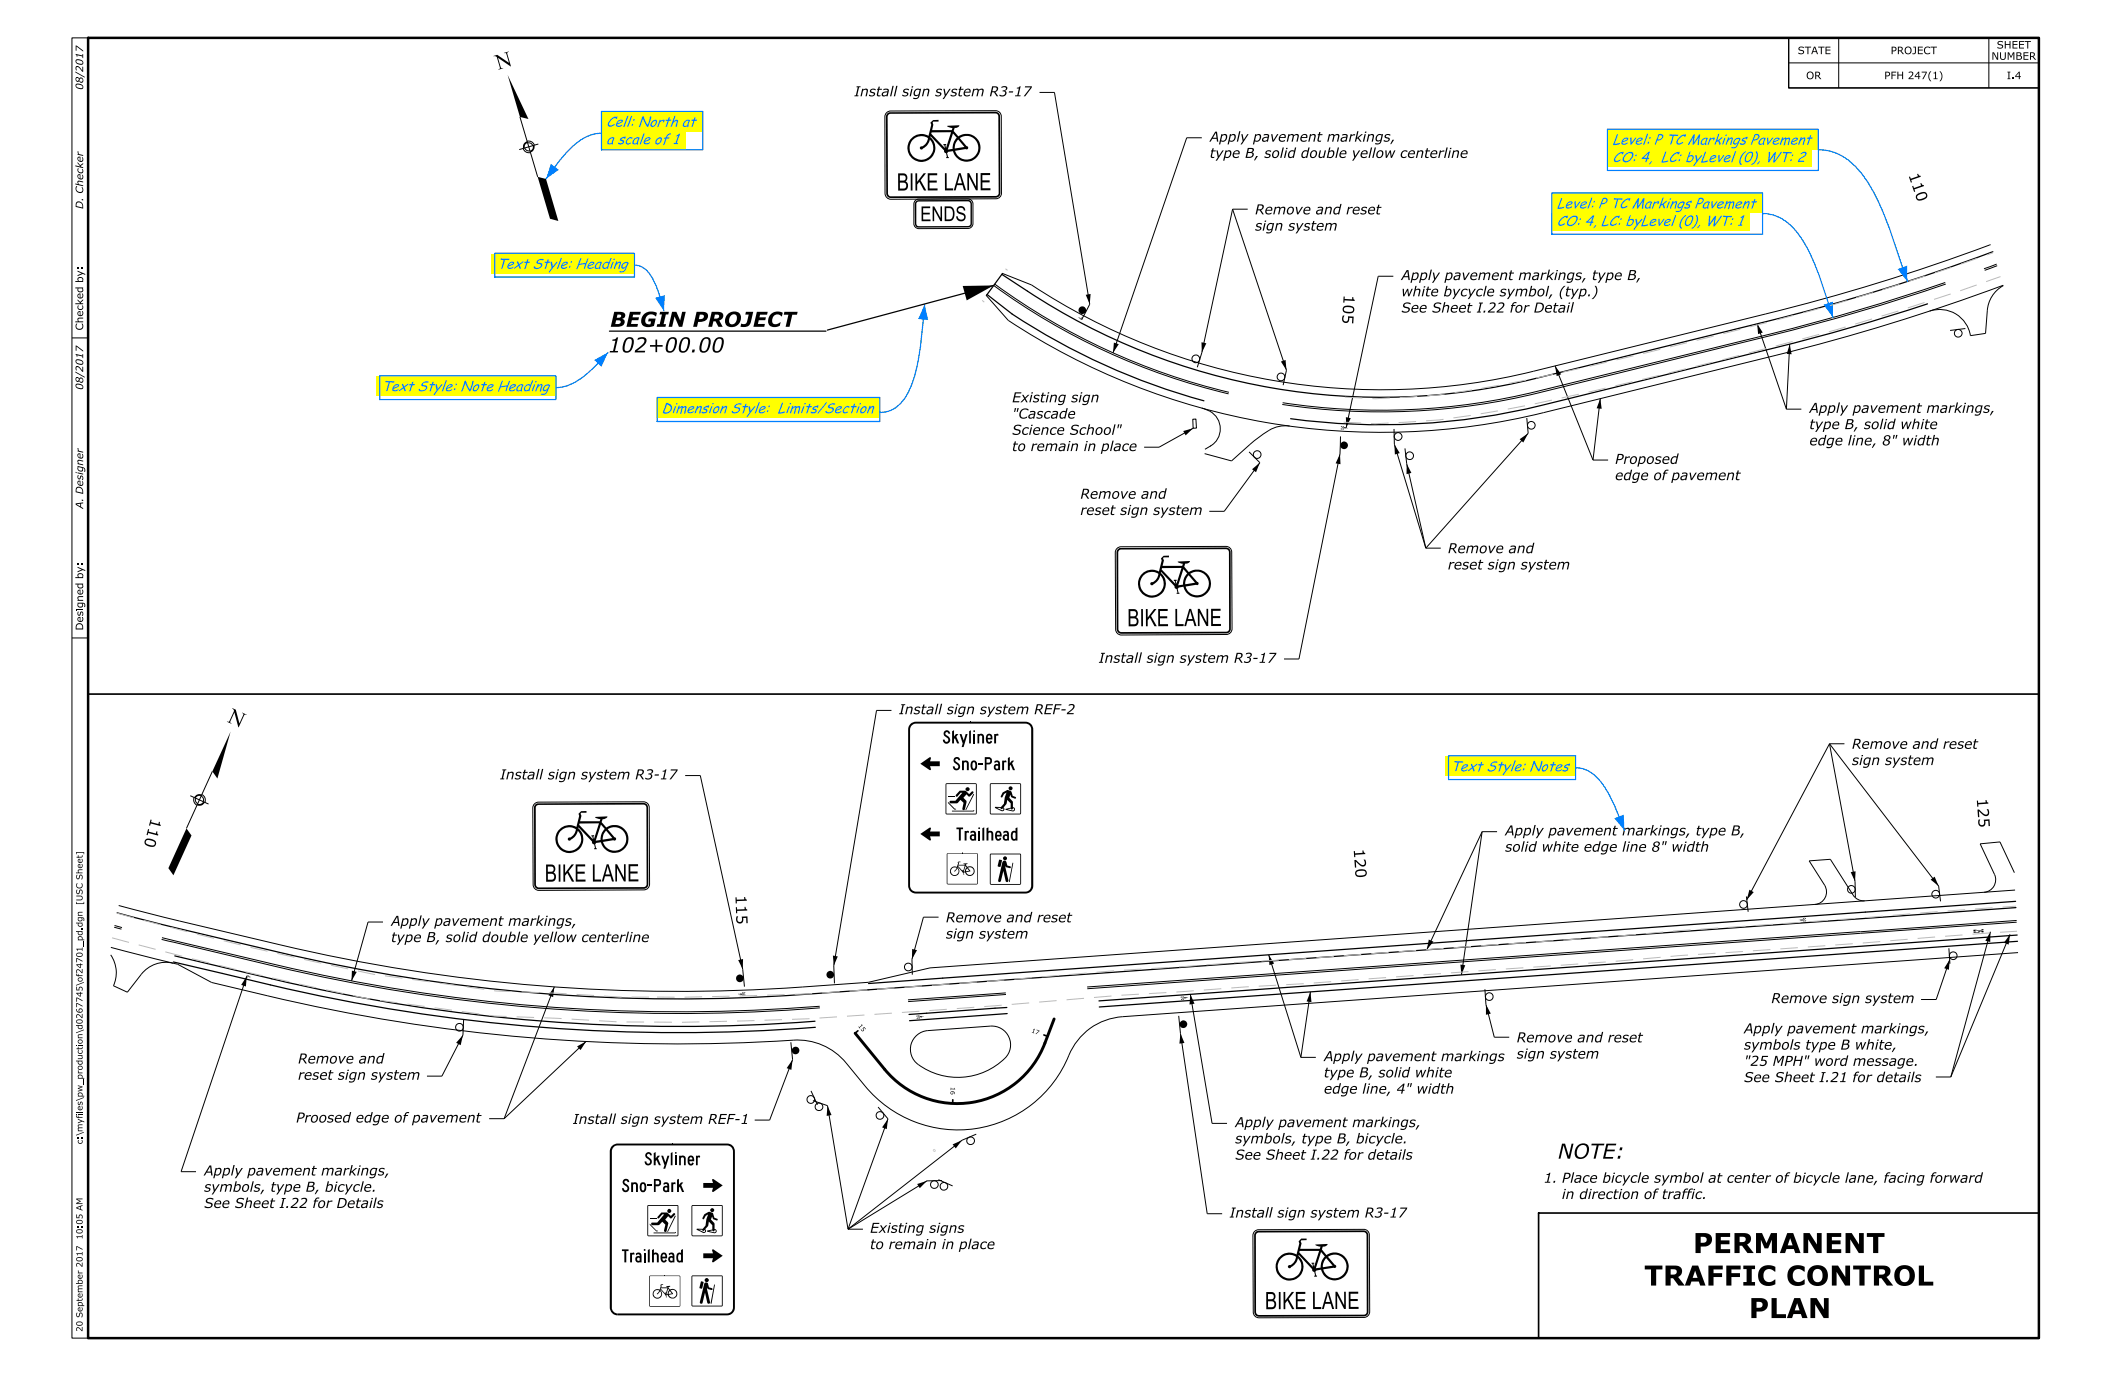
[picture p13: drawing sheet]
<svg xmlns="http://www.w3.org/2000/svg" width="432mm" height="279mm" viewBox="0 0 432 279" stroke-linecap="round" stroke-linejoin="round" font-family="sans-serif">
<defs><g id="words">
<g font-size="4.1">
<text x="343.7" y="254.4">PERMANENT</text>
<text x="333.8" y="261">TRAFFIC CONTROL</text>
<text x="355" y="267.6">PLAN</text>
</g>
<g font-size="3.5">
<text x="182.1" y="38.7">BIKE LANE</text>
<text x="228.9" y="127.2">BIKE LANE</text>
<text x="110.6" y="179">BIKE LANE</text>
<text x="256.8" y="265.8">BIKE LANE</text>
</g>
<g font-size="3">
<text x="101.1" y="14.2" transform="rotate(-16 101.1 14.2)">N</text>
<text x="186.8" y="44.9">ENDS</text>
<text x="123.4" y="71.6">102+00.00</text>
<text x="123.9" y="66.4">BEGIN PROJECT</text>
<text x="46" y="146.5" transform="rotate(24 46 146.5)">N</text>
<text x="316.3" y="235.3">NOTE:</text>
</g>
<g font-size="2.3">
<text x="387.4" y="35.5" transform="rotate(71 387.4 35.5)">1</text>
<text x="388" y="37.4" transform="rotate(71 388 37.4)">1 0</text>
<text x="272.8" y="59.8" transform="rotate(93 272.8 59.8)">1 0 5</text>
<text x="30.7" y="166" transform="rotate(105 30.7 166)">1 1 0</text>
<text x="401.3" y="162.2" transform="rotate(86 401.3 162.2)">1</text>
<text x="401.4" y="164.1" transform="rotate(86 401.4 164.1)">2 5</text>
<text x="274.8" y="172.4" transform="rotate(86 274.8 172.4)">1 2</text>
<text x="275.1" y="176.4" transform="rotate(86 275.1 176.4)">0</text>
<text x="149.3" y="181.8" transform="rotate(88 149.3 181.8)">1 1 5</text>
</g>
<g font-size="2">
<text x="173.4" y="19.6">Install sign system R3-17</text>
<text x="245.6" y="28.8">Apply pavement markings,</text>
<text x="245.6" y="32.1">type B, solid double yellow centerline</text>
<text x="254.8" y="46.8">sign system</text>
<text x="254.8" y="43.5">Remove and reset</text>
<text x="284.5" y="56.9">Apply pavement markings, type B,</text>
<text x="284.5" y="63.5">See Sheet I.22 for Detail</text>
<text x="284.5" y="60.2">white bycycle symbol, (typ.)</text>
<text x="205.5" y="81.7">Existing sign</text>
<text x="367.3" y="83.8">Apply pavement markings,</text>
<text x="205.5" y="88.3">Science School&quot;</text>
<text x="205.5" y="85">&quot;Cascade</text>
<text x="367.3" y="87.1">type B, solid white</text>
<text x="205.5" y="91.6">to remain in place</text>
<text x="327.9" y="94.2">Proposed</text>
<text x="367.3" y="90.4">edge line, 8&quot; width</text>
<text x="219.3" y="101.3">Remove and</text>
<text x="327.9" y="97.5">edge of pavement</text>
<text x="219.3" y="104.6">reset sign system</text>
<text x="293.9" y="112.3">Remove and</text>
<text x="293.9" y="115.6">reset sign system</text>
<text x="223.1" y="134.6">Install sign system R3-17</text>
<text x="182.5" y="145">Install sign system REF-2</text>
<text x="375.9" y="155.3">sign system</text>
<text x="375.9" y="152">Remove and reset</text>
<text x="101.5" y="158.3">Install sign system R3-17</text>
<text x="305.6" y="172.9">solid white edge line 8&quot; width</text>
<text x="305.6" y="169.6">Apply pavement markings, type B,</text>
<text x="79.4" y="191.3">type B, solid double yellow centerline</text>
<text x="79.4" y="188">Apply pavement markings,</text>
<text x="192" y="190.6">sign system</text>
<text x="192" y="187.3">Remove and reset</text>
<text x="359.6" y="203.7">Remove sign system</text>
<text x="354" y="209.8">Apply pavement markings,</text>
<text x="60.5" y="215.9">Remove and</text>
<text x="268.8" y="215.5">Apply pavement markings</text>
<text x="307.9" y="215">sign system</text>
<text x="307.9" y="211.7">Remove and reset</text>
<text x="354" y="213.1">symbols type B white,</text>
<text x="60.5" y="219.2">reset sign system</text>
<text x="268.8" y="218.8">type B, solid white</text>
<text x="354" y="219.7">See Sheet I.21 for details</text>
<text x="354" y="216.4">&quot;25 MPH&quot; word message.</text>
<text x="60.1" y="227.9">Proosed edge of pavement</text>
<text x="268.8" y="222.1">edge line, 4&quot; width</text>
<text x="116.3" y="228.2">Install sign system REF-1</text>
<text x="250.7" y="232.2">symbols, type B, bicycle.</text>
<text x="250.7" y="228.9">Apply pavement markings,</text>
<text x="41.4" y="238.7">Apply pavement markings,</text>
<text x="250.7" y="235.5">See Sheet I.22 for details</text>
<text x="41.4" y="245.3">See Sheet I.22 for Details</text>
<text x="41.4" y="242">symbols, type B, bicycle.</text>
<text x="313.4" y="240.2">1.Place bicycle symbol at center of bicycle lane, facing forward</text>
<text x="317.1" y="243.5">in direction of traffic.</text>
<text x="176.6" y="250.3">Existing signs</text>
<text x="249.6" y="247.2">Install sign system R3-17</text>
<text x="176.6" y="253.6">to remain in place</text>
</g>
<g font-size="2" fill="#007fff">
<text x="123.1" y="29.3">a scale of 1</text>
<text x="123.1" y="25.7">Cell: North at</text>
<text x="327.3" y="29.4">Level: P TC Markings Pavement</text>
<text x="327.3" y="32.9">CO: 4,</text>
<text x="337.1" y="32.9">LC: byLevel (0), WT: 2</text>
<text x="316" y="45.9">CO: 4, LC: byLevel (0), WT: 1</text>
<text x="316" y="42.3">Level: P TC Markings Pavement</text>
<text x="100.8" y="54.6">Text Style: Heading</text>
<text x="77.4" y="79.4">Text Style: Note Heading</text>
<text x="134.3" y="83.9">Dimension Style:</text>
<text x="158.6" y="83.9">Limits/Section</text>
<text x="294.4" y="156.6">Text Style: Notes</text>
</g>
<g font-size="1.5">
<text x="364.9" y="11">STATE</text>
<text x="383.8" y="11">PROJECT</text>
<text x="405.3" y="9.9">SHEET</text>
<text x="366.7" y="16.1">OR</text>
<text x="382.2" y="16.1">PFH 247(1)</text>
<text x="404.3" y="12.1">NUMBER</text>
<text x="407.4" y="16.1">I.4</text>
<text x="16.9" y="18.2" transform="rotate(-90 16.9 18.2)">08/2017</text>
<text x="16.9" y="42.4" transform="rotate(-90 16.9 42.4)">D.Checker</text>
<text x="16.9" y="67.1" transform="rotate(-90 16.9 67.1)">Checked by:</text>
<text x="16.9" y="79.2" transform="rotate(-90 16.9 79.2)">08/2017</text>
<text x="16.9" y="95.9" transform="rotate(-90 16.9 95.9)">gner</text>
<text x="16.9" y="103.3" transform="rotate(-90 16.9 103.3)">A.Desi</text>
<text x="16.9" y="123.5" transform="rotate(-90 16.9 123.5)">gned by:</text>
<text x="16.9" y="128" transform="rotate(-90 16.9 128)">Desi</text>
</g>
<g font-size="1.3">
<text x="16.8" y="183.8" transform="rotate(-90 16.8 183.8)">[USC Sheet</text>
<text x="16.8" y="188.3" transform="rotate(-90 16.8 188.3)">dgn</text>
<text x="16.8" y="197.7" transform="rotate(-90 16.8 197.7)">24701_pd.</text>
<text x="16.8" y="212.5" transform="rotate(-90 16.8 212.5)">i</text>
<text x="16.8" y="226.5" transform="rotate(-90 16.8 226.5)">ies\pw_producton\d0267745\of</text>
<text x="16.8" y="232.4" transform="rotate(-90 16.8 232.4)">c:\m yfl</text>
<text x="16.8" y="251.7" transform="rotate(-90 16.8 251.7)">10:05 AM</text>
<text x="16.8" y="263.6" transform="rotate(-90 16.8 263.6)">em ber2017</text>
<text x="16.8" y="270.4" transform="rotate(-90 16.8 270.4)">20 Sept</text>
</g>
<g font-size=".9">
<text x="174.1" y="208.3" transform="rotate(51 174.1 208.3)">1 5</text>
<text x="209.3" y="209.6" transform="rotate(21 209.3 209.6)">1 7</text>
<text x="193" y="220.7" transform="rotate(93 193 220.7)">1 6</text>
</g>
</g></defs>
<g fill="none" stroke="#000" stroke-width=".2">
<path d="M17.9 7.7h345.2v10.2h50.8v253.8h-396zM201.7 58a133.1 133.1 0 0 0 47.7 22M201.9 57.7a133 133 0 0 0 47.6 22M394.9 57.4a432.8 432.8 0 0 1-35.4 10.4l-47.2 11.6a132.6 132.6 0 0 1-51.9 2.4M395 57.7a415.6 415.6 0 0 1-35.4 10.4l-47.2 11.7a134.1 134.1 0 0 1-52.1 2.3M404.1 49.7a408.1 408.1 0 0 1-45.6 14l-47.2 11.7a129.2 129.2 0 0 1-101.9-17.5l-5.9-2.4M405.3 53.7l-2.5 .9M405.4 54l-2.5 .9M406.7 58a6.3 6.3 0 0 0-3.3 5.1l-.3 4.6-3.1 .5a6.3 6.3 0 0 0-8.2-5.1M406.7 57.9a422.5 422.5 0 0 1-46.2 14.2l-47.1 11.7a137.5 137.5 0 0 1-108.7-18.7l-4.5-5.1M244 82.9a4.2 4.2 0 0 1 3 6.5l-1.3 1.2M245.8 90.5l-1.2 .7"/>
<path d="M261.8 86.5a7.6 7.6 0 0 0-6 2.1l-5.8 5-5.5-1.5M408.9 177.2l-2.9-6.2-4 .3 2.9 6.3a2.56 2.56 0 0 1-2.1 3.6M22.5 193.9a6.3 6.3 0 0 1 .5 6.3l2.9 1.3 2.8-3.7a6.3 6.3 0 0 1 6.4-2.2M22.5 192.4l13.6 3.4 6.9 3.7a383 383 0 0 0 64.4 11.2 368.5 368.5 0 0 0 54.8 .5 12.7 12.7 0 0 1 9.6 4.6l3.8 4.7a24.4 24.4 0 0 0 41.7-6.9 12.6 12.6 0 0 1 10.6-7.2l181.8-13M23.2 188.3l1.5 .4M23.2 187.9l1.6 .4M32.8 190.7l2.6 .6a681.1 681.1 0 0 0 33.6 7.8 355.9 355.9 0 0 0 97.4 5.5M32.9 190.4l2.6 .6a720 720 0 0 0 33.6 7.7 357.2 357.2 0 0 0 97.3 5.6M377.7 189.2l-157 11.2M378.5 182.9a2.53 2.53 0 0 1-2.3-1.1l-4.6-7.3-4.3 .3 3.1 4.9a2.58 2.58 0 0 1-2 4M409.1 180.7l-220.3 15.8-12.5 3a407.9 407.9 0 0 1-49 1.6 351.7 351.7 0 0 1-70.5-9.3l-21.5-5.1-11.2-2.8M409.4 187.3l-188.7 13.5"/>
<path d="M409.4 186.9l-31.7 2.3M57.4 200.6h.1M186 210.3a3.7 3.7 0 0 1 2.3-1l12.8-.9a3.9 3.9 0 0 1 3.9 2.7 3.9 3.9 0 0 1-1.7 4.4 13.6 13.6 0 0 1-17.4 .2 3.8 3.8 0 0 1 .1-5.4zM204.2 201.6l-19.9 1.4M204.2 201.9l-19.8 1.5"/>
</g>
<g fill="none" stroke="#000" stroke-width=".25">
<path d="M200.4 59.8a92.6 92.6 0 0 0 16.2 10.5 135.4 135.4 0 0 0 27.8 11.1M203.5 55.5l-3.3 4.5M404.6 51.1a413 413 0 0 1-45.8 14.1l-47.2 11.7a130.4 130.4 0 0 1-103-17.8l-5.2-3.4M123.7 67.2h44M391.3 61.7a417.1 417.1 0 0 1-31.1 9l-47.2 11.6a137 137 0 0 1-51 2.7M35.2 195.3l10 2.4a363.5 363.5 0 0 0 120.3 10.9M35.5 194.1a710.1 710.1 0 0 0 33.3 7.6 358.5 358.5 0 0 0 96.7 5.7M409.2 183l-232.9 16.7M409.3 184.3l-232.9 16.7a408.6 408.6 0 0 1-49.1 1.7 353.6 353.6 0 0 1-70.8-9.4l-21.6-5.1-11.1-2.9M409.5 189.9l-186.4 13.3M409.6 191.1l-186.4 13.4M204.4 204.6l-19.9 1.4"/>
<path d="M204.5 205.8l-19.9 1.5"/>
</g>
<g fill="#000">
<path d="M197.6 149h.3v2h-.3zM198.6 154.9h.9v.4h-.9zM192.5 161.6h1.4v.2h-1.4zM197.6 161.2l.2 .1-1.7 3.2h-.1zM198.6 168.7h.4v2h-.4zM137 234.7h.4v1.9h-.4zM130.7 254.4h.4v1.9h-.4zM131.4 240.5h1v.4h-1zM131.9 247.3h1.4v.1h-1.4zM137 246.8l.2 .1-1.6 3.2h-.2z"/>
<path d="M218.9 64.4l.1 .1z" fill-rule="evenodd"/>
<path d="M219 64.5h.3h-.2l.2 .1 .4 .2z" fill-rule="evenodd"/>
<path d="M219.3 64.8l.4 .1zM219.4 64.8l.2 .1z" fill-rule="evenodd"/>
<path d="M219.4 64.5l.2 .2 .3-.1zM219.5 64.5l.3 .1z" fill-rule="evenodd"/>
<path d="M272.3 86.5v.2l.5-.1zM272.3 86.6h.4z" fill-rule="evenodd"/>
<path d="M272.2 87.1l.3 .1 .3-.1-.3-.1zM272.3 87.1h.4z" fill-rule="evenodd"/>
<path d="M272.4 86.9l.6-.2 .5 .2-.4 .2 .2-.2z" fill-rule="evenodd"/>
<path d="M273.5 86.9l.2 .1z" fill-rule="evenodd"/>
<path d="M186.8 155.1l2-1.4 .2 .2-.2 .7h2v1h-2l.2 .7-.2 .1z" fill-rule="evenodd"/>
<path d="M191.7 148.5a.68 .68 0 0 1 .8-.2 .68 .68 0 0 1 .4 .7h-.4a.34 .34 0 0 0-.4-.3 .34 .34 0 0 0-.3 .3 .34 .34 0 0 0 .4 .3 .82 .82 0 0 1 .7 1.1 .82 .82 0 0 1-1.2 .4l-.2-.3-.1-.3h.4a.41 .41 0 0 0 .3 .4 .41 .41 0 0 0 .5-.3 .41 .41 0 0 0-.3-.5l-.2-.1a.78 .78 0 0 1-.4-1.2z" fill-rule="evenodd"/>
<path d="M193.8 153.9a.67 .67 0 0 1 .7-.1 .67 .67 0 0 1 .4 .6h-.3a.34 .34 0 0 0-.4-.3 .34 .34 0 0 0-.3 .3 .34 .34 0 0 0 .3 .4 .82 .82 0 0 1 .7 1 .82 .82 0 0 1-1.2 .5l-.3-.7h.4a.41 .41 0 0 0 .3 .5 .41 .41 0 0 0 .5-.3 .41 .41 0 0 0-.2-.5 .93 .93 0 0 1-.6-1.4z" fill-rule="evenodd"/>
<path d="M193.3 148.5l.4-.2v1.2l.4-.5h.5l-.5 .6 .6 1.4h-.4l-.4-1.1-.2 .2v.9h-.4z" fill-rule="evenodd"/>
<path d="M195.3 154.4l.4 .1a.65 .65 0 0 1 1 .5v1.4h-.4v-1.3a.3 .3 0 0 0-.3-.3 .3 .3 0 0 0-.3 .3v1.3h-.4z" fill-rule="evenodd"/>
<path d="M194.8 149h.4l.5 1.4 .3-1.4h.4l-.8 2.7h-.4l.2-.7z" fill-rule="evenodd"/>
<path d="M197.4 154.5a.8 .8 0 0 1 .8 .2 .8 .8 0 0 1 .2 .9 .74 .74 0 0 1-.7 .9v-.4a.83 .83 0 0 0-.1-1.3 1 1 0 0 0 .1 1.3v.4a1.2 1.2 0 0 1-.3-2z" fill-rule="evenodd"/>
<path d="M197.6 148.3h.3v.3h-.3z" fill-rule="evenodd"/>
<path d="M198.4 149l.4 .1a.61 .61 0 0 1 .7 0 .61 .61 0 0 1 .3 .5v1.4h-.4v-1.4a.3 .3 0 0 0-.3-.3 .3 .3 0 0 0-.3 .3v1.4h-.4z" fill-rule="evenodd"/>
<path d="M199.9 153.7h.9a.75 .75 0 0 1 .6 .8 .75 .75 0 0 1-.6 .7h-.5v-.3l.6-.1 .1-.5-.7-.2v2.3h-.4z" fill-rule="evenodd"/>
<path d="M200.3 149.2l.5-.2v.3l-.2 .1-.1 .4h.6l-.1-.4-.2-.1v-.3a.87 .87 0 0 1 .7 1.1h-1a.33 .33 0 0 0 .2 .6 .33 .33 0 0 0 .4-.3l.3 .2a.68 .68 0 0 1-.9 .4 .68 .68 0 0 1-.4-.9z" fill-rule="evenodd"/>
<path d="M201.9 154.6a.66 .66 0 0 1 .7-.2 .66 .66 0 0 1 .4 .7v1.3h-.6v-.3l.2-.1v-.5a.33 .33 0 0 0-.5 .2 .33 .33 0 0 0 .3 .4v.3a.64 .64 0 0 1-.6-.7 .64 .64 0 0 1 .8-.5 .37 .37 0 0 0-.2-.5 .37 .37 0 0 0-.5 .3z" fill-rule="evenodd"/>
<path d="M201.8 149l.4 .1 .3-.1 .2 .1-.1 .4-.1-.1a.24 .24 0 0 0-.3 0 .24 .24 0 0 0 0 .3v1.3h-.4z" fill-rule="evenodd"/>
<path d="M203.4 154.4h.4v.2l.4-.2 .1 .2v.3l-.2-.1a.26 .26 0 0 0-.3 .1 .26 .26 0 0 0 0 .3v1.2h-.4z" fill-rule="evenodd"/>
<path d="M204.6 153.9l.4-.2v1.3l.4-.6h.5l-.4 .6 .6 1.4h-.5l-.4-1.1-.2 .2v.9h-.4z" fill-rule="evenodd"/>
<path d="M186.8 169.3l2-1.3 .2 .2-.2 .6h2v1h-2l.2 .7-.2 .2z" fill-rule="evenodd"/>
<path d="M192.4 162.8l1.4 1.4 .3 .1-.4 .1-1.3-1.3z" fill-rule="evenodd"/>
<path d="M192.2 173.4l.2-.2h5.9l.2 .2v6.1l-.2 .1h-5.9v-.1h5.9l.1-.2v-5.9h-6l-.1 .1v5.9l.1 .2-.1-.1z" fill-rule="evenodd"/>
<path d="M194.8 160.6h1.2l.7 .7 .6-.6h.1l.2 .2-.7 .8h-.3l-.4-.4-.6 .7 .6 .7-.3 1.6a.27 .27 0 0 1-.3 .2 .27 .27 0 0 1-.2-.3l.2-1.2-.6-.6-.7 .7h-1.3l-.2-.2 .1-.3h1.1l1.4-1.6h-.4l-.6 .7a.22 .22 0 0 1-.3 0 .22 .22 0 0 1 0-.3z" fill-rule="evenodd"/>
<path d="M193.3 164.6l4.5-.1-.2 .3h-4.3z" fill-rule="evenodd"/>
<path d="M194.2 168h1.3v.4h-.4v2.3h-.4v-2.3h-.5z" fill-rule="evenodd"/>
<path d="M193.2 176.2l.4-.3 .6 .1 .3-.7-.1-.1 .2-.3h.4v.2h-.4v.5h1.3v.2h-1.4l.9 1-.1-.1h.2v.2l.4-1.4-.3-.2h.8l-.3 .2-.4 1.5h.2l.3-.9 .2 .2-.3 .6 .6-.1-.7-.9 .1-.3 .9 1.3-.9 .2a.78 .78 0 0 0 1.1 .5 .78 .78 0 0 0 .4-1.1 .78 .78 0 0 0-1.1-.3l-.1-.2a.99 .99 0 0 1 1.4 .4 .99 .99 0 0 1-.6 1.4 .99 .99 0 0 1-1.3-.7l-.3 .1 .2 .4h-.3v-.4l-1-1.2-.4 .7-.3 .3 .4-.8a.79 .79 0 0 0-1.2 .6 .79 .79 0 0 0 1.1 .8 .79 .79 0 0 0 .2-1.3l.1-.2a.96 .96 0 0 1 .1 1.4 .96 .96 0 0 1-1.4 .1 .96 .96 0 0 1 .1-1.4z" fill-rule="evenodd"/>
<path d="M192 159.1h6.2v6.2l-3.1 .1v-.2h3l-.1-6-5.9 .1v5.8l3 .1v.2l-3.1-.1z" fill-rule="evenodd"/>
<path d="M195.3 173.2v.1z" fill-rule="evenodd"/>
<path d="M195.8 168.7h.8l.1 .1v.4l-.2-.1a.26 .26 0 0 0-.3 .1 .26 .26 0 0 0 0 .2v1.3h-.4z" fill-rule="evenodd"/>
<path d="M197 168.9a.66 .66 0 0 1 .8-.2 .66 .66 0 0 1 .4 .7v1.3h-.6v-.3l.2-.1v-.5a.33 .33 0 0 0-.6 .1 .33 .33 0 0 0 .4 .5v.3a.64 .64 0 0 1-.7-.7 .64 .64 0 0 1 .9-.5 .37 .37 0 0 0-.3-.5 .37 .37 0 0 0-.4 .3z" fill-rule="evenodd"/>
<path d="M198.6 168h.3v.3h-.3z" fill-rule="evenodd"/>
<path d="M200.3 168.2l.4-.2v.8a.62 .62 0 0 1 .6 0 .62 .62 0 0 1 .3 .5v1.4h-.3v-1.4a.3 .3 0 0 0-.3-.3 .3 .3 0 0 0-.3 .3v1.4h-.4z" fill-rule="evenodd"/>
<path d="M202.9 174.6l.5 .1-.3 1.3-.6-.1z" fill-rule="evenodd"/>
<path d="M202.2 168.9l.5-.2v.4h-.2l-.1 .4h.6l-.1-.4h-.2v-.4a.9 .9 0 0 1 .6 1.2h-.9a.33 .33 0 0 0 .2 .4 .33 .33 0 0 0 .4-.3l.3 .3a.68 .68 0 0 1-.9 .4 .68 .68 0 0 1-.4-.9z" fill-rule="evenodd"/>
<path d="M203.6 174.9l.3-.1 .3 .1 .3 .9 .6 .1 .1 .2-.2 .2-.7-.2-.2-.3 .6 3-.1 .2-.3 .1-.1-.2-.5-2.1-.5 2.1a.29 .29 0 0 1-.4 .2 .29 .29 0 0 1-.2-.3z" fill-rule="evenodd"/>
<path d="M203.5 160.9l1.1-.5 .6 .3 .4 .9 .6 .2a.19 .19 0 0 1 .1 .3 .19 .19 0 0 1-.3 .1l-.7-.3-.2-.5-.2 .6 .7 .8v1.1a.43 .43 0 0 1 .5 .5 .43 .43 0 0 1-.6 .3l-.5-.1 .1-.1h.7l.1-.2-.3-.2a.23 .23 0 0 1-.2 .3 .23 .23 0 0 1-.2-.2l-.7 .1 .6 .2-.1 .1-.9-.2v-.1l1.1-.3v-.9l-.7-.7-.2 .9-.6 .6a.43 .43 0 0 1 .2 .6 .43 .43 0 0 1-.6 .2l-.5-.2 .1-.2 .5 .2a.25 .25 0 0 0 .3-.1 .25 .25 0 0 0-.1-.3l-.1 .1a.22 .22 0 0 1-.2 .1 .22 .22 0 0 1-.2-.3h-.7l.5 .3-.1 .2-.8-.5v-.2l1.2 .1 .6-.7 .2-1.3 .3-1-.5 .3-.3 .7h-.2l-.1-.2z" fill-rule="evenodd"/>
<path d="M201 159.1h6.2v6.2l-3.1 .1v-.2h3v-5.9l-.1-.1-5.9 .1v5.8l3 .1v.2l-3.1-.1z" fill-rule="evenodd"/>
<path d="M201 173.4h6.2v6.2l-3.1 .1v-.2h3l-.1-6h-5.9v5.9l3 .1v.2l-3.1-.1z" fill-rule="evenodd"/>
<path d="M203.7 168.9a.65 .65 0 0 1 .7-.2 .65 .65 0 0 1 .4 .7v1.3h-.5v-.3l.2-.1v-.5a.33 .33 0 0 0-.6 .1 .33 .33 0 0 0 .4 .5v.3a.64 .64 0 0 1-.7-.7 .64 .64 0 0 1 .9-.5 .37 .37 0 0 0-.3-.5 .37 .37 0 0 0-.4 .3z" fill-rule="evenodd"/>
<path d="M205.5 175.2l.2 .1-.8 3.8-.1-.1z" fill-rule="evenodd"/>
<path d="M205.4 168.9l.3-.2 .5 .1v-.6l.4-.2v2.7h-.7v-.3l.3-.2v-.8a.3 .3 0 0 0-.4-.4 .3 .3 0 0 0-.2 .5v.5l.3 .4v.3a1.03 1.03 0 0 1-.6-1.5z" fill-rule="evenodd"/>
<path d="M50 198.3l.4 .1zM50.1 198.3l.2 .1z" fill-rule="evenodd"/>
<path d="M50.1 198l.4 .1zM50.1 198l.3 .1z" fill-rule="evenodd"/>
<path d="M50.1 198.2l.8 .2h-.3h.1z" fill-rule="evenodd"/>
<path d="M50.8 198.4h.2z" fill-rule="evenodd"/>
<path d="M184.8 147l.6-.3 .5-.2h22.3a1.59 1.59 0 0 1 1.6 1.6v31.7a1.57 1.57 0 0 1-1.6 1.6h-22.3v-.4h22.3a1.18 1.18 0 0 0 1.1-1.2v-31.7a1.16 1.16 0 0 0-1.1-1.2h-22.3a1.24 1.24 0 0 0-1.2 1.2v31.7a1.2 1.2 0 0 0 1.2 1.2v.4a1.56 1.56 0 0 1-1.5-1.6v-31.7l.1-.6z" fill-rule="evenodd"/>
<path d="M365.2 186.8h.1z" fill-rule="evenodd"/>
<path d="M365.4 186.9l.3-.3-.1 .2h.9l-.7 .1z" fill-rule="evenodd"/>
<path d="M366.1 186.4v.2l.5-.1zM366.1 186.5h.4z" fill-rule="evenodd"/>
<path d="M366.1 186.9v.2l.6-.1zM366.2 187h.3l-.1 .1z" fill-rule="evenodd"/>
<path d="M400.6 188.8l1.4 .1 .3-.1-.2-.1h.5l.1 .1-.6 .2-1.1-.1v.2h-.4z" fill-rule="evenodd"/>
<path d="M400.6 189.2l.6-.1-.2 .2h.5l.1-.1-.1-.1 1.2-.1v.3h-.4v-.1h-.3a1.13 1.13 0 0 1-1.4 0z" fill-rule="evenodd"/>
<path d="M149.9 201.8h.1z" fill-rule="evenodd"/>
<path d="M150 201.9l.4-.2-.1 .1 .3-.1 .2 .1-.2 .1 .6-.1-.7 .2z" fill-rule="evenodd"/>
<path d="M150.8 201.5l-.1 .1 .3 .1 .3-.2zM150.8 201.5l.4 .1h-.4z" fill-rule="evenodd"/>
<path d="M150.8 202l-.1 .1 .3 .1 .3-.2zM150.9 202l.3 .1h-.3z" fill-rule="evenodd"/>
<path d="M186.1 206.2l-.1 .1 .1 .1 .6-.2zM186.2 206.2l.3 .1-.2 .1z" fill-rule="evenodd"/>
<path d="M186.2 206.7v.2l.5-.2zM186.3 206.7l.3 .1-.3 .1z" fill-rule="evenodd"/>
<path d="M186.2 206.6l.7-.3 .4 .1-.3 .2h-.1l.2-.1-.6 .1 .3-.2z" fill-rule="evenodd"/>
<path d="M187.4 206.4h.1z" fill-rule="evenodd"/>
<path d="M239.8 202.4l-.1 .1 .1 .1 .5-.2zM239.9 202.4h.3l-.3 .1z" fill-rule="evenodd"/>
<path d="M239.8 202.9l-.1 .1 .2 .1 .5-.2zM239.9 202.9h.3l-.2 .1z" fill-rule="evenodd"/>
<path d="M239.9 202.7l.6-.2h.5l-.3 .3-.1-.1 .2-.1-.6 .1 .3-.1z" fill-rule="evenodd"/>
<path d="M241 202.6h.2z" fill-rule="evenodd"/>
<path d="M131.2 234.1a.65 .65 0 0 1 .7-.1 .65 .65 0 0 1 .4 .6h-.3a.34 .34 0 0 0-.4-.3 .34 .34 0 0 0-.3 .4 .34 .34 0 0 0 .4 .3 .82 .82 0 0 1 .6 1.1 .82 .82 0 0 1-1.2 .4l-.3-.7h.4a.4 .4 0 0 0 .3 .5 .4 .4 0 0 0 .5-.3 .4 .4 0 0 0-.2-.5 .92 .92 0 0 1-.6-1.4z" fill-rule="evenodd"/>
<path d="M132.7 234.1l.4-.2v1.3l.4-.5h.5l-.4 .5 .6 1.4h-.4l-.5-1.1-.2 .3v.8h-.4z" fill-rule="evenodd"/>
<path d="M134.2 234.7h.4l.5 1.3 .4-1.3h.4l-.9 2.6h-.3l.2-.7z" fill-rule="evenodd"/>
<path d="M136.5 232.1v.1z" fill-rule="evenodd"/>
<path d="M136.5 232.1v.1z" fill-rule="evenodd"/>
<path d="M136.5 232.1v.1z" fill-rule="evenodd"/>
<path d="M136.5 232.1v.1z" fill-rule="evenodd"/>
<path d="M136.5 232.1v.1z" fill-rule="evenodd"/>
<path d="M136.5 232.1v.1z" fill-rule="evenodd"/>
<path d="M136.5 232.1v.1z" fill-rule="evenodd"/>
<path d="M136.5 232.1v.1z" fill-rule="evenodd"/>
<path d="M136.5 232.1v.1z" fill-rule="evenodd"/>
<path d="M136.5 232.1v.1z" fill-rule="evenodd"/>
<path d="M137.9 234.7h.3a.64 .64 0 0 1 1 .6v1.3h-.3v-1.3a.32 .32 0 0 0-.4-.3 .32 .32 0 0 0-.3 .3v1.3h-.3z" fill-rule="evenodd"/>
<path d="M139.9 234.7l.4-.1v.4l-.3 .1-.1 .3h.6v-.3l-.2-.1v-.4a.93 .93 0 0 1 .6 1.2h-1a.33 .33 0 0 0 .2 .5 .33 .33 0 0 0 .4-.3l.4 .2a.7 .7 0 0 1-1 .4 .7 .7 0 0 1-.3-.9v-.6z" fill-rule="evenodd"/>
<path d="M141.3 234.7l.3 .1 .4-.2 .1 .2v.3l-.2-.1a.26 .26 0 0 0-.2 .1 .26 .26 0 0 0-.1 .3v1.2h-.3z" fill-rule="evenodd"/>
<path d="M126.3 253.7h1.3v.3h-.5v2.3h-.3v-2.3h-.5z" fill-rule="evenodd"/>
<path d="M126.6 239.5a.67 .67 0 0 1 .7-.1 .67 .67 0 0 1 .4 .6h-.3a.33 .33 0 0 0-.4-.3 .33 .33 0 0 0-.3 .4 .33 .33 0 0 0 .4 .3 .83 .83 0 0 1 .6 1.1 .83 .83 0 0 1-1.2 .4l-.2-.6h.3a.4 .4 0 0 0 .4 .4 .4 .4 0 0 0 .4-.3 .4 .4 0 0 0-.2-.5 .92 .92 0 0 1-.6-1.4z" fill-rule="evenodd"/>
<path d="M127.9 254.4l.4 .1 .3-.2 .2 .2v.3l-.3-.1-.2 .2v1.4h-.4z" fill-rule="evenodd"/>
<path d="M128.1 240.1l.4 .1a.62 .62 0 0 1 .7-.1 .62 .62 0 0 1 .3 .6v1.3h-.4v-1.3a.3 .3 0 0 0-.3-.3 .3 .3 0 0 0-.3 .3v1.3h-.4z" fill-rule="evenodd"/>
<path d="M129.1 254.6a.66 .66 0 0 1 .7-.2 .66 .66 0 0 1 .4 .6v1.3l-.6 .1v-.4l.3-.1v-.4a.33 .33 0 0 0-.6 .1 .33 .33 0 0 0 .3 .4v.4a.66 .66 0 0 1-.6-.8 .66 .66 0 0 1 .9-.5 .37 .37 0 0 0-.3-.4 .37 .37 0 0 0-.4 .2z" fill-rule="evenodd"/>
<path d="M130.1 240.2a.71 .71 0 0 1 .9 0 .71 .71 0 0 1 .2 .9 .8 .8 0 0 1-.7 1v-.4a.8 .8 0 0 0 0-1.3 .96 .96 0 0 0 0 1.3v.4a1.1 1.1 0 0 1-.5-1.7z" fill-rule="evenodd"/>
<path d="M130.7 253.7h.3v.2h-.3z" fill-rule="evenodd"/>
<path d="M131.9 248.5l1.3 1.3 .4 .2h-.4l-1.3-1.3z" fill-rule="evenodd"/>
<path d="M134.2 246.3l1.3-.1 .7 .7 .5-.5 .3 .1 .1 .1-.8 .8h-.3l-.4-.5-.6 .7 .7 .8-.4 1.5a.27 .27 0 0 1-.3 .3 .27 .27 0 0 1-.2-.4l.3-1.1-.7-.6-.8 .7h-1.1l-.3-.2 .2-.4h1l1.4-1.6h-.4l-.6 .7a.2 .2 0 0 1-.3 .1 .2 .2 0 0 1 0-.3z" fill-rule="evenodd"/>
<path d="M132.7 250.3l4.5-.1-.1 .2h-4.4z" fill-rule="evenodd"/>
<path d="M132.4 253.8l.4-.2v.9a.62 .62 0 0 1 .6-.1 .62 .62 0 0 1 .3 .6v1.3h-.4v-1.3a.3 .3 0 0 0-.2-.3 .3 .3 0 0 0-.3 .3v1.3h-.4z" fill-rule="evenodd"/>
<path d="M132.8 239.4h.8a.75 .75 0 0 1 .6 .7 .75 .75 0 0 1-.6 .8h-.5v-.4h.6l.1-.6-.2-.2h-.5v2.3h-.3z" fill-rule="evenodd"/>
<path d="M131.5 244.8h6.2v6l-.1 .2h-3v-.1l2.9-.1v-5.9h-5.9v5.9l3 .1v.1h-3l-.2-.2z" fill-rule="evenodd"/>
<path d="M134.3 254.5l.5-.2v.4l-.3 .1-.1 .4h.7l-.1-.4-.2-.1v-.4a.93 .93 0 0 1 .6 1.2h-.9a.33 .33 0 0 0 .2 .5 .33 .33 0 0 0 .4-.3l.3 .2a.68 .68 0 0 1-.9 .4 .68 .68 0 0 1-.4-.9z" fill-rule="evenodd"/>
<path d="M134.7 240.3a.66 .66 0 0 1 .8-.2 .66 .66 0 0 1 .4 .7v1.2l-.6 .1v-.3l.2-.1v-.5a.33 .33 0 0 0-.6 .1 .33 .33 0 0 0 .4 .5v.3a.66 .66 0 0 1-.7-.8 .66 .66 0 0 1 .9-.5 .37 .37 0 0 0-.3-.4 .37 .37 0 0 0-.4 .2z" fill-rule="evenodd"/>
<path d="M135.7 254.6a.65 .65 0 0 1 .8-.2 .65 .65 0 0 1 .4 .6v1.3l-.6 .1v-.4l.3-.1v-.4a.33 .33 0 0 0-.6 .1 .33 .33 0 0 0 .3 .4v.4a.66 .66 0 0 1-.6-.8 .66 .66 0 0 1 .9-.5 .37 .37 0 0 0-.3-.4 .37 .37 0 0 0-.4 .2z" fill-rule="evenodd"/>
<path d="M136.3 240.1h.7l.2 .1-.1 .3-.2-.1a.26 .26 0 0 0-.2 .1 .26 .26 0 0 0 0 .3v1.2h-.4z" fill-rule="evenodd"/>
<path d="M137.5 254.5l.5-.2 .3 .1v-.6l.3-.2v2.7h-.3v-.1l-.3 .2v-.4l.3-.2v-.7a.31 .31 0 0 0-.4-.4 .31 .31 0 0 0-.2 .4v.6l.3 .3v.4a1.11 1.11 0 0 1-.6-1.7z" fill-rule="evenodd"/>
<path d="M137.4 239.5l.4-.1v1.2l.5-.5h.4l-.4 .5 .6 1.4h-.4l-.5-1.1-.2 .3v.8h-.4z" fill-rule="evenodd"/>
<path d="M142.8 240.2h1.9l-.1-.7 .1-.1 2 1.3-2 1.3-.1-.1 .1-.7h-1.9z" fill-rule="evenodd"/>
<path d="M142.8 254.5h1.9l-.1-.7 .1-.1 2 1.3-2 1.3-.1-.1 .1-.7h-1.9z" fill-rule="evenodd"/>
<path d="M143 246.5l1.1-.4 .7 .3 .2 .9 .6 .2a.19 .19 0 0 1 .1 .2 .19 .19 0 0 1-.2 .1l-.8-.3-.1-.5-.3 .6 .8 .9v1.1a.43 .43 0 0 1 .4 .4 .43 .43 0 0 1-.5 .4l-.5-.1v-.2l.7 .1 .1-.3-.2-.2a.22 .22 0 0 1-.2 .3 .22 .22 0 0 1-.3-.2l-.6 .2 .5 .1v.2l-1-.2v-.2l1.1-.2v-.9l-.7-.8-.1 .8-.6 .8a.44 .44 0 0 1 .1 .6 .44 .44 0 0 1-.6 .1l-.5-.2 .1-.2 .5 .3a.24 .24 0 0 0 .3-.2 .24 .24 0 0 0 0-.3l-.3 .2-.2-.2h-.8l.5 .2-.1 .2-.8-.4 .1-.2h1.2l.5-.7 .2-1.3 .4-.9-.5 .3-.4 .6-.2 .1-.1-.3z" fill-rule="evenodd"/>
<path d="M140.5 244.8h6.1l.1 6-.1 .2h-3.1v-.1l3-.1v-5.9h-5.9v5.9l2.9 .1v.1h-2.8l-.3-.1v-6z" fill-rule="evenodd"/>
<path d="M124.1 232.8l.7-.5 .6-.1h22.2a1.56 1.56 0 0 1 1.6 1.6v31.7a1.57 1.57 0 0 1-1.6 1.6h-22.2v-.4h22.2a1.2 1.2 0 0 0 1.2-1.2v-31.7a1.2 1.2 0 0 0-1.2-1.2h-22.2a1.17 1.17 0 0 0-1.2 1.2v31.7a1.17 1.17 0 0 0 1.2 1.2v.4a1.61 1.61 0 0 1-1.6-1.6v-31.7z" fill-rule="evenodd"/>
<path d="M131.8 259.1l.2-.1 6 .1 .1 6.1-.2 .2h-5.9v-.2h5.9l.1-.1-.1-6h-5.9l-.1 .2v5.8l.1 .3-.1-.1-.1-.2z" fill-rule="evenodd"/>
<path d="M132.8 262l.5-.2 .6 .1 .3-.8-.2-.2 .2-.1h.4v.1l-.4 .1 .1 .1-.1 .3h1.4l-.1 .2-1.4 .1 .9 1v-.2h.2l-.1 .2 .5-1.4-.4-.1 .8-.1 .1 .1-.4 .1-.4 1.5h.2l.4-.8 .1 .1-.3 .6 .7-.1-.8-.9 .1-.2 .9 1.2-.8 .2a.79 .79 0 0 0 1 .5 .79 .79 0 0 0 .4-1.1 .79 .79 0 0 0-1.1-.3l-.1-.1a.99 .99 0 0 1 1.4 .4 .99 .99 0 0 1-.5 1.3 .99 .99 0 0 1-1.3-.6l-.3 .1 .1 .3h-.2l-.1-.3-1-1.3-.2 .6-.5 .4 .4-.8a.78 .78 0 0 0-1.1 .7 .78 .78 0 0 0 1 .7 .78 .78 0 0 0 .3-1.3v-.1a.96 .96 0 0 1 .2 1.4 .96 .96 0 0 1-1.4 0 .96 .96 0 0 1 0-1.4z" fill-rule="evenodd"/>
<path d="M142.3 260.2l.5 .1-.2 1.3-.2 .1-.4-.2z" fill-rule="evenodd"/>
<path d="M143 260.5l.3-.1 .4 .1 .2 .9 .6 .1 .2 .3-.3 .1-.7-.2-.2-.3 .6 3v.3h-.3l-.2-.2-.5-2-.5 2a.29 .29 0 0 1-.3 .2 .29 .29 0 0 1-.2-.3z" fill-rule="evenodd"/>
<path d="M140.4 259.1l.3-.1h5.9v6.2l-3.1 .1v-.2h3v-5.9h-5.9l-.1 5.8 3 .1v.2h-2.8l-.3-.2z" fill-rule="evenodd"/>
<path d="M145 260.8l.1 .1-.7 3.8h-.1z" fill-rule="evenodd"/>
<circle cx="196.4" cy="160.2" r=".41"/>
<circle cx="204" cy="174.3" r=".41"/>
<circle cx="205.2" cy="160.1" r=".41"/>
<circle cx="137.2" cy="234.1" r=".18"/>
<circle cx="135.9" cy="245.9" r=".41"/>
<circle cx="143.5" cy="259.9" r=".42"/>
<circle cx="144.6" cy="245.7" r=".41"/>
</g>
<path d="M199.6 168v2.7M131.7 253.6v2.7" fill="none" stroke="#000" stroke-width=".39"/>
<path d="M196.9 148.3v2.7M136.3 233.9v2.7" fill="none" stroke="#000" stroke-width=".35"/>
<path d="M187.7 61.8a87.6 87.6 0 0 1-2.1 14.7 10.2 10.2 0 0 1-4.5 6.7l-1.2 .4-1.3 .1" fill="none" stroke="#007fff" stroke-width=".25"/>
<path d="M187.7 61.8l.7 3.2-2-.2z" fill="#007fff"/>
<path d="M133.2 80.8h45.3v4.1h-45.3z" fill="#ff0"/>
<g fill="#007fff">
<path d="M135.2 81.9l-.7 1.8a1.12 1.12 0 0 0 1.6-.1 1.12 1.12 0 0 0-.1-1.5 .56 .56 0 0 0-.8-.2zM135.4 82.1a.83 .83 0 0 1 .7 1.1 .83 .83 0 0 1-1.2 .4z" fill-rule="evenodd"/>
<path d="M154 81.7l.2 .1-.7 2-.2 .1z" fill-rule="evenodd"/>
<path d="M158.8 81.8l.2 .1-.7 1.8 1.1-.1a1.18 1.18 0 0 1-1.4 .3z" fill-rule="evenodd"/>
<path d="M167.7 81.7l.2 .1-.5 .6-1.2 1.5-.3 .1z" fill-rule="evenodd"/>
</g>
<path d="M122.1 27.1a10.6 10.6 0 0 0-7.6 4.5l-3.7 4.7M133.4 80.7h45.2v4.9h-45.2z" fill="none" stroke="#007fff" stroke-width=".25"/>
<path d="M111.8 33.3l1.7 1.2-2.7 1.8z" fill="#007fff"/>
<path d="M105.6 23.7l3.5 12.2M106.2 30.2a1.17 1.17 0 0 0 1.5 .8M106.5 30.1a.86 .86 0 0 0 1.1 .5M107 28.7a1.2 1.2 0 0 1 1.5 .8M107.1 29a.83 .83 0 0 1 1.1 .6M109.3 29.2l-3.9 1.2M14.6 68.6h3.3M14.6 129.5h3.3" fill="none" stroke="#000" stroke-width=".2"/>
<g fill="#000">
<path d="M103 15.2l4.3 9-1.7-.5zM109.1 35.9l1.7 .4 2.5 8.6-1.6-.5z"/>
<path d="M15.3 14.5l1.9 1.1v.2l-1.9-1.1z" fill-rule="evenodd"/>
<path d="M15.8 36.8l.3-.1 .8 .2v.2l-.8-.2a.28 .28 0 0 0-.2 .2 .28 .28 0 0 0 .1 .3l.9 .2v.2l-1.6-.3v-.2l.6 .1-.2-.3z" fill-rule="evenodd"/>
<path d="M15.7 32.9l.6 .6 .6-.4v.2l-.5 .4 .5 .3v.1l-1.6-.3v-.2l1 .2-.6-.6z" fill-rule="evenodd"/>
<path d="M106.5 29l.5-.3 .1 .3-.5 .4-.1 .7-.3 .1v-.6z" fill-rule="evenodd"/>
<path d="M108.2 29.6l.3-.1a1.21 1.21 0 0 1-.8 1.5l-.1-.4 .5-.4z" fill-rule="evenodd"/>
<path d="M15.9 56.4l-.2 .3 .2 .4h-.6v.2h1.6v-.4a.61 .61 0 0 0-.3-.6 .61 .61 0 0 0-.7 .1zM16 56.5a.44 .44 0 0 1 .6 0 .44 .44 0 0 1 .1 .6h-.7l-.1-.4z" fill-rule="evenodd"/>
<path d="M15.3 58.4v.2h.5a.56 .56 0 0 0 .4 .8 .56 .56 0 0 0 .6-.8l.1-.2zM15.9 58.6h.7a.4 .4 0 0 1-.3 .6 .4 .4 0 0 1-.4-.6z" fill-rule="evenodd"/>
<path d="M15.3 75.4l1.9 1.1v.2l-1.9-1.1z" fill-rule="evenodd"/>
<path d="M15.8 64.6l1.1-.1v.2h-.9l-.1 .2 .1 .4h.9v.1h-1.6v-.1h.6l-.2-.4z" fill-rule="evenodd"/>
<path d="M15.7 60.8l.6 .5 .6-.6v.3l-.5 .5 .5 .1v.2h-1.6v-.2h1l-.6-.6z" fill-rule="evenodd"/>
<path d="M15.9 116.5l-.2 .3 .2 .4h-.6v.2h1.6v-.4a.61 .61 0 0 0-.3-.6 .61 .61 0 0 0-.7 .1zM16 116.6a.44 .44 0 0 1 .6 0 .44 .44 0 0 1 .1 .6h-.7l-.1-.3z" fill-rule="evenodd"/>
<path d="M15.3 118.5v.2h.5a.56 .56 0 0 0 .4 .8 .56 .56 0 0 0 .6-.7l.1-.3zM15.9 118.7h.7a.4 .4 0 0 1-.3 .6 .4 .4 0 0 1-.4-.6z" fill-rule="evenodd"/>
</g>
<path d="M17.9 140.9h396" fill="none" stroke="#000" stroke-width=".34"/>
<path d="M123.4 71.6a30.8 30.8 0 0 1-6.5 5.9 8 8 0 0 1-4 1.2" fill="none" stroke="#007fff" stroke-width=".25"/>
<path d="M120.6 73.1l2.8-1.5-1.3 2.9z" fill="#007fff"/>
<path d="M76.4 76.4h36.4v4h-36.4z" fill="#ff0"/>
<g fill="#007fff">
<path d="M90.5 77.2l.2 .1-.7 2-.3 .2z" fill-rule="evenodd"/>
<path d="M94.3 77.4l.3-.1 .8 1.8 .4-1.3a.24 .24 0 0 1 0-.3 .24 .24 0 0 1 .3-.1l-.3 1.4a.42 .42 0 0 1-.6 .6l-.7-1.6-.6 1.6-.3 .1z" fill-rule="evenodd"/>
<path d="M101.9 77.3l.2 .1-.4 1 .7-.1a.84 .84 0 0 0 .9-.9l.2-.1 .1 .1-.6 1.4a.45 .45 0 0 1-.4 .7l.3-1-1.3 .2v.1a.55 .55 0 0 1-.5 .7z" fill-rule="evenodd"/>
<path d="M106.6 78.4a.58 .58 0 0 0-.3 .7 .58 .58 0 0 0 .6 .4l.6-.1 .7-2.1-.2 .1-.3 .7-.6-.1zM106.9 78.4l.4-.2a.5 .5 0 0 1 .1 .8 .5 .5 0 0 1-.8 0z" fill-rule="evenodd"/>
</g>
<path d="M128.8 53.8a4.3 4.3 0 0 1 3.7 2.9l1 2.1 1.3 4.3M77.1 76.3h35.8v4.8h-35.8z" fill="none" stroke="#007fff" stroke-width=".25"/>
<path d="M133 60.5l2-.6-.2 3.2z" fill="#007fff"/>
<path d="M99.8 51.5h28.9v4.1h-28.9z" fill="#ff0"/>
<g fill="#007fff">
<path d="M113.9 52.4l.2 .1-.8 2-.2 .1z" fill-rule="evenodd"/>
<path d="M117.8 52.5h.2l-.4 1.1 .7-.2a.83 .83 0 0 0 .9-.8l.2-.2 .1 .1-.6 1.5a.45 .45 0 0 1-.3 .6l.2-.9-1.2 .1-.1 .2a.56 .56 0 0 1-.4 .7z" fill-rule="evenodd"/>
<path d="M122.7 53.3a.67 .67 0 0 0-.5 .7 .67 .67 0 0 0 .5 .6l.7-.1 .8-2.1-.3 .1-.3 .8-.3-.2zM122.8 53.5l.4-.1a.5 .5 0 0 1 .1 .7 .5 .5 0 0 1-.8 0z" fill-rule="evenodd"/>
</g>
<path d="M100.4 51.4h28.4v4.9h-28.4z" fill="none" stroke="#007fff" stroke-width=".25"/>
<g fill="none" stroke="#000" stroke-width=".2">
<path d="M180.1 22.8l.7-.3h21.3a1.15 1.15 0 0 1 1.2 1.1v15.6a1.12 1.12 0 0 1-1.1 1.2l-21.3 .1a1.2 1.2 0 0 1-1.2-1.2l-.1-15.6 .1-.4zM185.8 40.7l.7-.3h10a1.02 1.02 0 0 1 1 1v4a1.01 1.01 0 0 1-1 1h-10a1.02 1.02 0 0 1-1-1v-4zM221.2 61.8l-1.6 3.1M244 71.6l-.9 3M226.9 111.2l.7-.2 21.3-.1a1.15 1.15 0 0 1 1.1 1.2l.1 15.6a1.17 1.17 0 0 1-1.1 1.1l-21.4 .1a1.17 1.17 0 0 1-1.1-1.1l-.1-15.6 .1-.4z"/>
<circle cx="242.8" cy="72.9" r=".79"/>
</g>
<g fill="#000">
<path d="M185.1 28a2.84 2.84 0 0 1 3.4-.4l.6-2.3-.2-.4 .5-.5 1.1-.1v.4h-1.1l-.1 .2 .2 .4-.3 1.1h4l.2-.4-.9-.2-.2-.2 2.4-.2 .1 .1a.93 .93 0 0 1-1 .5l-.2 .6 1 1.1a2.84 2.84 0 0 1 4.1 .9 2.84 2.84 0 0 1-1.5 4 2.84 2.84 0 0 1-3.7-1.9l-1 .1-.2 .3 .3 1h-.5v-.2h.1l-.1-.8a.44 .44 0 0 1-.4-.5l-2.8-2.9v.2a2.84 2.84 0 0 1 .3 4 2.84 2.84 0 0 1-4.1 .2 2.84 2.84 0 0 1 0-4.1zM185.3 28.4a2.41 2.41 0 0 0 .1 3.4 2.41 2.41 0 0 0 3.4-.1 2.41 2.41 0 0 0 0-3.4l-.1 .2a2.64 2.64 0 0 1-1.8 1.8 .32 .32 0 0 1-.1-.4 .32 .32 0 0 1 .4-.2 2.1 2.1 0 0 0 1.2-1.7 2.42 2.42 0 0 0-3.1 .4zM189.1 26.9v.3l2.7 2.9-.3-.9h.6v.3h-.2l.2 .6 1-3.3zM193.5 27.1l-1.1 3.3 1-.2a2.97 2.97 0 0 1 .8-2.2zM194.5 28.3a2.4 2.4 0 0 0-.7 1.9l2-.4zM194.8 28l1.4 1.7a.34 .34 0 0 1 .3 .4 .34 .34 0 0 1-.5 .2l-2.1 .3a2.4 2.4 0 0 0 3.2 1.7 2.4 2.4 0 0 0 1.2-3.4 2.4 2.4 0 0 0-3.5-.9z" fill-rule="evenodd"/>
<path d="M180.1 23l-.3 .7 .1 15.6 .1 .4 .4 .4 .5 .1 21.3-.1 .4-.1 .3-.3 .2-.5-.1-15.6-.1-.4-.4-.4-.4-.1-21.3 .1zM180.4 23.3l.4-.2h21.6l.3 .5-.1 15.9-.5 .3h-21.6l-.2-.5-.1-15.6z" fill-rule="evenodd"/>
<path d="M185.9 40.9l-.2 .5v4l.2 .6 .3 .2h10.3l.6-.2 .2-.3v-4.3l-.1-.4-.4-.4h-10.3zM186.2 41.1l.3-.2h10l.4 .1 .1 .4v4l-.3 .5h-10.2a.49 .49 0 0 1-.5-.5v-4z" fill-rule="evenodd"/>
<path d="M231.9 116.5a2.84 2.84 0 0 1 3.4-.4l.5-2.3-.1-.4 .5-.5 1.1-.1v.4h-1.1l-.1 .2 .2 .4-.3 1.1h4l.1-.4-.8-.2-.2-.2v-.1l2.4-.1 .1 .1a.98 .98 0 0 1-1 .4l-.2 .7 .9 1.1a2.85 2.85 0 0 1 4.2 .9 2.85 2.85 0 0 1-1.5 4 2.85 2.85 0 0 1-3.8-2l-.9 .2-.2 .3 .3 1h-.5v-.2h.1l-.1-.8a.44 .44 0 0 1-.5-.6l-2.7-2.9v.2a2.84 2.84 0 0 1 .3 4.1 2.84 2.84 0 0 1-4.1 .2 2.84 2.84 0 0 1 0-4.1zM232.1 116.9a2.41 2.41 0 0 0 .1 3.4 2.41 2.41 0 0 0 3.4-.1 2.41 2.41 0 0 0-.1-3.4 2.63 2.63 0 0 1-1.8 2 .33 .33 0 0 1-.2-.4 .33 .33 0 0 1 .5-.2 2.05 2.05 0 0 0 1.2-1.7 2.39 2.39 0 0 0-3.1 .4zM235.9 115.4l-.1 .2 2.8 3-.3-.9h.6v.3h-.2l.1 .5 1.1-3.2zM240.2 115.6l-1 3.3 1-.2a2.97 2.97 0 0 1 .8-2.2zM241.3 116.8l-.5 .9-.2 .9 2-.3zM241.6 116.5l1.4 1.6a.33 .33 0 0 1 .3 .5 .33 .33 0 0 1-.5 .1l-2.1 .4a2.4 2.4 0 0 0 3.2 1.6 2.4 2.4 0 0 0 1.2-3.4 2.4 2.4 0 0 0-3.5-.8z" fill-rule="evenodd"/>
<path d="M226.9 111.5l-.2 .7v15.6l.1 .4 .3 .3 .5 .2 21.4-.1 .6-.3 .3-.6-.1-15.6-.2-.7-.7-.2-21.3 .1zM227.2 111.8l.4-.2h21.6l.3 .5v15.6l-.1 .4-.4 .2-21.7-.1-.3-.4v-15.6z" fill-rule="evenodd"/>
<circle cx="219.7" cy="63" r=".78"/>
</g>
<path d="M242.7 72.8h.1z" fill-rule="evenodd" fill="#ff8c00"/>
<g fill="none" stroke="#000" stroke-width=".2">
<path d="M261.2 75.2l-.7 3"/>
<circle cx="260.1" cy="76.5" r=".78"/>
</g>
<path d="M260 76.5h.1z" fill-rule="evenodd" fill="#ff8c00"/>
<g fill="none" stroke="#000" stroke-width=".2">
<path d="M253.6 91.8l2.2 2.1"/>
<circle cx="255.2" cy="92.3" r=".78"/>
</g>
<g fill="none" stroke="#000" stroke-width=".2">
<path d="M283 87.1l.1 3.1"/>
<circle cx="283.8" cy="88.6" r=".78"/>
</g>
<path d="M283.8 88.6h.1z" fill-rule="evenodd" fill="#ff8c00"/>
<g fill="none" stroke="#000" stroke-width=".2">
<path d="M285.2 91.1l.4 3.1"/>
<circle cx="286.2" cy="92.5" r=".78"/>
</g>
<g fill="none" stroke="#000" stroke-width=".2">
<path d="M272.1 88.6l-.1 3.6M310 84.9l.2 3.1"/>
<circle cx="310.9" cy="86.4" r=".78"/>
</g>
<circle cx="272.9" cy="90.4" r=".78" fill="#000"/>
<g fill="none" stroke="#000" stroke-width=".2">
<path d="M399 66.7l-3.1 .4M242.1 85.1h.7l.1 1.8-.7 .1z"/>
<circle cx="397.5" cy="67.7" r=".79"/>
</g>
<path d="M397.5 67.7h.1z" fill-rule="evenodd" fill="#ff8c00"/>
<g fill="#000">
<path d="M220.4 59.9l1-.2-.2 2.1zM226.1 69.6l1 .3-1.1 1.7zM243.9 69.5l1 .2-.9 1.9zM260 73.4l1-.3 .2 2.1zM315.7 74.3l1.2 1.7-.9 .4zM356.7 65.8l1.2 1.7-1 .3zM363.3 69.9l.4 2h-1zM240.2 87.5l2-.5-1.5 1.4zM254.2 95.3l1.6-1.4-.8 2zM272 92.2l.1 2.1-1-.2zM273.2 84.7l1 .2-.9 1.9zM283.1 90.2l1.1 1.8-1 .3z"/>
<path d="M285.6 94.2l.9 1.8-1 .3zM308.5 89.2l1.7-1.2-1 1.9zM324.9 80.9l.3 2.1-1.1-.1zM46.8 148.6l-2.7 9.5-1-1.5zM37.9 168.2l1 1.5-3.7 8-1-1.4z"/>
<path d="M181.2 17.4h.2l-.5 2.2h-.2z" fill-rule="evenodd"/>
<path d="M181.9 17.4h.3l-.5 2.2h-.2z" fill-rule="evenodd"/>
<path d="M251.6 26.6h.2l-.5 2.2h-.2z" fill-rule="evenodd"/>
<path d="M260.4 29.9h.2l-.5 2.2h-.2z" fill-rule="evenodd"/>
<path d="M261.8 30.7a.93 .93 0 0 0-.1 1.4l.7-.2v.2h.3l.4-2.2h-.2l-.2 .7-.4-.1zM262 30.9l.3-.2 .4 .1-.2 .9a.45 .45 0 0 1-.7 .1 .45 .45 0 0 1 0-.7z" fill-rule="evenodd"/>
<path d="M264.6 30.7a.94 .94 0 0 0-.1 1.4l.7-.2-.1 .2h.3l.5-2.2h-.3l-.1 .7-.5-.1zM264.7 30.9l.3-.2 .4 .1-.2 .9a.45 .45 0 0 1-.7 .1 .45 .45 0 0 1 0-.7z" fill-rule="evenodd"/>
<path d="M269.8 29.9l-.5 2.2h.3a.95 .95 0 0 0 1.1-.4 .95 .95 0 0 0-.1-1.2l-.7 .2 .2-.8zM269.9 30.9a.45 .45 0 0 1 .7-.1 .45 .45 0 0 1-.1 .7 .57 .57 0 0 1-.8 .3z" fill-rule="evenodd"/>
<path d="M271.6 29.9h.2l-.5 2.2h-.2z" fill-rule="evenodd"/>
<path d="M275.5 26.6h.3l-.3 1.4 .9-.8h.3l-.9 .8 .6 .8h-.3l-.5-.7-.2 .2-.1 .5h-.3z" fill-rule="evenodd"/>
<path d="M278.3 29.9h.3l-.5 2.2h-.3z" fill-rule="evenodd"/>
<path d="M279.1 29.9h.2l-.5 2.2h-.2z" fill-rule="evenodd"/>
<path d="M293.6 29.9h.3l-.5 2.2h-.2z" fill-rule="evenodd"/>
<path d="M271 42.1a.75 .75 0 0 0-.4 .8 .75 .75 0 0 0 .7 .7l.3-.2v.1h.3l.5-2.1h-.3l-.2 .7-.4-.1zM271.2 42.3l.3-.1 .4 .1-.2 .9a.45 .45 0 0 1-.7 .1 .45 .45 0 0 1 0-.7z" fill-rule="evenodd"/>
<path d="M287.3 58h.3l-.2 .8a.5 .5 0 0 1 .7-.2 .5 .5 0 0 1 .2 .6l-.2 1h-.2l.2-1a.35 .35 0 0 0-.2-.4 .35 .35 0 0 0-.5 .2l-.3 1.2h-.3z" fill-rule="evenodd"/>
<path d="M290.4 54.7h.3l-.5 2.2h-.3z" fill-rule="evenodd"/>
<path d="M293.6 58l-.5 2.2h.3a.95 .95 0 0 0 1.1-.4 .95 .95 0 0 0-.1-1.2l-.7 .2 .2-.8zM293.6 59a.45 .45 0 0 1 .7-.1 .45 .45 0 0 1 0 .7 .57 .57 0 0 1-.9 .3z" fill-rule="evenodd"/>
<path d="M301.6 58h.2l-.5 2.2h-.2z" fill-rule="evenodd"/>
<path d="M310.8 58l-.5 2.2h.3a.95 .95 0 0 0 1.1-.4 .95 .95 0 0 0-.1-1.2l-.7 .2 .2-.8zM310.8 59a.45 .45 0 0 1 .7-.1 .45 .45 0 0 1 0 .7 .57 .57 0 0 1-.9 .3z" fill-rule="evenodd"/>
<path d="M314.2 58h.3l-.5 2.2h-.2z" fill-rule="evenodd"/>
<path d="M314.4 54.7h.3l-.4 1.4 .9-.8h.4l-.9 .8 .6 .8h-.3l-.5-.7-.2 .2-.1 .5h-.3z" fill-rule="evenodd"/>
<path d="M323.7 58h.3a2.07 2.07 0 0 1-.6 2.7h-.3a1.95 1.95 0 0 0 .6-2.7z" fill-rule="evenodd"/>
<path d="M293.2 61.3h.2l-.1 .8a.5 .5 0 0 1 .6-.2 .5 .5 0 0 1 .3 .6l-.2 1h-.3l.2-1a.35 .35 0 0 0-.2-.4 .35 .35 0 0 0-.4 .2l-.4 1.2h-.2z" fill-rule="evenodd"/>
<path d="M307.2 61.5l.7-.1-.1 .2a.43 .43 0 0 0-.6 .3h.5l-.1 .2h-.4l-.3 1.4h-.3l.3-1.4h-.2l.1-.2h.2z" fill-rule="evenodd"/>
<path d="M317.4 58.2l.4-.2a1.95 1.95 0 0 0-.6 2.7h-.3a2.01 2.01 0 0 1 .5-2.5z" fill-rule="evenodd"/>
<path d="M319.3 61.3h.2l-.5 2.2h-.2z" fill-rule="evenodd"/>
<path d="M206 82.9h.3l-.2 .8h-.2z" fill-rule="evenodd"/>
<path d="M206.5 82.9h.3l-.2 .8h-.2z" fill-rule="evenodd"/>
<path d="M215.5 83.6a.94 .94 0 0 0-.1 1.4l.7-.2-.1 .2h.3l.5-2.1h-.3l-.1 .6-.5-.1zM215.6 83.8l.3-.1h.4l-.2 .9a.45 .45 0 0 1-.7 .1 .45 .45 0 0 1 0-.7z" fill-rule="evenodd"/>
<path d="M221.1 86.2h.2l-.2 .7a.5 .5 0 0 1 .7-.2 .5 .5 0 0 1 .3 .6l-.3 1h-.2l.2-.9a.35 .35 0 0 0-.2-.5 .35 .35 0 0 0-.5 .2l-.3 1.2h-.2z" fill-rule="evenodd"/>
<path d="M225.8 89.5h.3l-.5 2.1h-.3z" fill-rule="evenodd"/>
<path d="M226.2 86.2h.3l-.5 2.1h-.3z" fill-rule="evenodd"/>
<path d="M227 86.2h.3l-.3 .8h-.2z" fill-rule="evenodd"/>
<path d="M227.5 86.2h.3l-.3 .8h-.1z" fill-rule="evenodd"/>
<path d="M235.6 99.9a.94 .94 0 0 0-.1 1.4l.7-.2-.1 .2h.3l.5-2.2h-.3l-.1 .7-.4-.1zM235.7 100.1l.4-.2 .3 .1-.2 .9a.45 .45 0 0 1-.7 .1 .45 .45 0 0 1 .1-.7z" fill-rule="evenodd"/>
<path d="M330 96.1a.94 .94 0 0 0-.1 1.4l.7-.2v.2h.3l.4-2.1h-.2l-.2 .6-.4-.1zM330.2 96.3l.3-.2 .4 .1-.2 .9a.45 .45 0 0 1-.7 .1 .45 .45 0 0 1 0-.7z" fill-rule="evenodd"/>
<path d="M338 95.5l.7-.1v.2a.43 .43 0 0 0-.7 .4h.5v.2h-.5l-.3 1.3h-.2l.3-1.3h-.2v-.2h.2z" fill-rule="evenodd"/>
<path d="M339.5 92.8a.94 .94 0 0 0-.1 1.4l.7-.2v.2h.2l.5-2.1h-.2l-.2 .6-.4-.1zM339.6 93l.4-.1h.4l-.3 .9a.45 .45 0 0 1-.6 .1 .45 .45 0 0 1 0-.7z" fill-rule="evenodd"/>
<path d="M369.5 89.1a.94 .94 0 0 0-.1 1.3l.7-.1-.1 .1h.3l.5-2.1h-.3l-.1 .7-.4-.1zM369.6 89.2l.4-.1 .3 .1-.2 .9a.45 .45 0 0 1-.7 .1 .45 .45 0 0 1 .1-.7z" fill-rule="evenodd"/>
<path d="M373.3 81.7h.2l-.4 2.1h-.3z" fill-rule="evenodd"/>
<path d="M375.7 88.3h.2l-.4 2.1h-.3z" fill-rule="evenodd"/>
<path d="M382.1 85h.3l-.5 2.1h-.3z" fill-rule="evenodd"/>
<path d="M384.4 88.3h.3l-.3 .8h-.1z" fill-rule="evenodd"/>
<path d="M383.6 85.8a.75 .75 0 0 0-.4 .7 .75 .75 0 0 0 .6 .7l.4-.2-.1 .1h.3l.5-2.1h-.3l-.1 .7-.5-.1zM383.7 85.9l.3-.1 .4 .1-.2 .9a.45 .45 0 0 1-.7 .1 .45 .45 0 0 1 0-.7z" fill-rule="evenodd"/>
<path d="M384.9 88.3h.3l-.2 .8h-.2z" fill-rule="evenodd"/>
<path d="M388.6 85h.3l-.2 .8a.5 .5 0 0 1 .7-.3 .5 .5 0 0 1 .2 .6l-.2 1h-.2l.2-.9a.35 .35 0 0 0-.2-.4 .35 .35 0 0 0-.5 .2l-.3 1.1h-.3z" fill-rule="evenodd"/>
<path d="M389.7 89.1a.94 .94 0 0 0-.1 1.3l.7-.1-.1 .1h.3l.5-2.1h-.3l-.1 .7-.5-.1zM389.8 89.2l.3-.1 .4 .1-.2 .9a.45 .45 0 0 1-.7 .1 .45 .45 0 0 1 0-.7z" fill-rule="evenodd"/>
<path d="M392.6 88.3h.2l-.2 .8a.5 .5 0 0 1 .7-.3 .5 .5 0 0 1 .3 .6l-.2 1h-.3l.2-.9a.35 .35 0 0 0-.2-.4 .35 .35 0 0 0-.4 .2l-.4 1.1h-.2z" fill-rule="evenodd"/>
<path d="M397.2 81.7h.3l-.3 1.4 .9-.8h.3l-.9 .7 .6 .8h-.3l-.5-.6-.2 .1-.1 .5h-.2z" fill-rule="evenodd"/>
<path d="M310.2 110.9a.93 .93 0 0 0-.1 1.4l.7-.1v.1h.2l.5-2.1h-.3l-.1 .7-.4-.1zM310.3 111.1l.4-.1 .3 .1-.2 .9a.45 .45 0 0 1-.6 .1 .45 .45 0 0 1 0-.7z" fill-rule="evenodd"/>
<path d="M230.8 132.5h.3l-.5 2.1h-.3z" fill-rule="evenodd"/>
<path d="M231.6 132.5h.2l-.5 2.1h-.2z" fill-rule="evenodd"/>
<path d="M40.1 163.2h.7l.4-.4 .4 .1a1.22 1.22 0 0 1-1.6 .6z" fill-rule="evenodd"/>
<path d="M39.6 161.7l.6-.4 .8 .1-.1 .3-.7-.1-.5 .5-.3-.2z" fill-rule="evenodd"/>
<path d="M113.6 168.3a2.84 2.84 0 0 1 3.4-.4l.6-2.2-.2-.5 .6-.5h1.1v.3h-1.1l-.1 .2 .1 .5-.2 1.1h3.9l.2-.5-.8-.2-.3-.2 2.4-.1 .1 .1-.4 .3-.6 .1-.2 .6 1 1.1a2.84 2.84 0 0 1 4.1 1 2.84 2.84 0 0 1-1.4 4 2.84 2.84 0 0 1-3.8-2l-1 .2-.2 .2 .3 1h-.5v-.2h.2l-.2-.8a.44 .44 0 0 1-.4-.5l-2.8-2.9v.2a2.84 2.84 0 0 1 .3 4.1 2.84 2.84 0 0 1-4.1 .1 2.84 2.84 0 0 1 0-4.1zM113.8 168.8a2.4 2.4 0 0 0 .1 3.3 2.4 2.4 0 0 0 3.4 0 2.4 2.4 0 0 0 0-3.4v.2a2.66 2.66 0 0 1-1.8 1.8 .33 .33 0 0 1-.2-.5 .33 .33 0 0 1 .4-.1 2.13 2.13 0 0 0 1.2-1.7 2.41 2.41 0 0 0-3.1 .4zM117.7 167.2l-.1 .3 2.8 2.9-.3-.8h.5v.2h-.2l.2 .6 1-3.2zM122 167.4l-1.1 3.3 1-.1a2.97 2.97 0 0 1 .9-2.3zM123 168.7a2.49 2.49 0 0 0-.7 1.8l2-.3zM123.4 168.4l1.3 1.6a.34 .34 0 0 1 .4 .5 .34 .34 0 0 1-.6 .1l-2.1 .4a2.4 2.4 0 0 0 3.2 1.6 2.4 2.4 0 0 0 1.3-3.4 2.4 2.4 0 0 0-3.5-.8z" fill-rule="evenodd"/>
<path d="M108.7 163.4l-.3 .6v15.6l.2 .5 .3 .3 .5 .2 21.3-.1 .4-.1 .4-.4 .1-.5v-15.5l-.3-.7-.7-.3-21.3 .1zM108.9 163.6l.4-.2h21.3l.5 .1 .1 .5v15.8l-.5 .3h-21.6l-.3-.5v-15.6z" fill-rule="evenodd"/>
<path d="M259.8 255.1a2.77 2.77 0 0 1 3.4-.4l.6-2.2-.2-.4 .6-.6h1.1v.3h-1.1l-.1 .3 .1 .4-.3 1.1h4l.2-.5-.6-.1-.5-.2 2.4-.2 .1 .1a.98 .98 0 0 1-1 .4l-.1 .6 .9 1.1a2.85 2.85 0 0 1 4.2 1 2.85 2.85 0 0 1-1.5 4 2.85 2.85 0 0 1-3.8-2l-1 .2-.2 .2 .4 1-.6 .1v-.3h.2l-.2-.7a.44 .44 0 0 1-.4-.6l-2.7-2.9-.1 .2a2.83 2.83 0 0 1 .3 4.1 2.83 2.83 0 0 1-4.1 .1 2.83 2.83 0 0 1 0-4.1zM260 255.6a2.4 2.4 0 0 0 .2 3.3 2.4 2.4 0 0 0 3.3-.1 2.4 2.4 0 0 0 0-3.3 2.7 2.7 0 0 1-1.8 2 .33 .33 0 0 1-.2-.5 .33 .33 0 0 1 .4-.1 2.09 2.09 0 0 0 1.2-1.7 2.35 2.35 0 0 0-3.1 .4zM263.8 254v.3l2.8 2.9-.4-.8h.6v.2h-.2l.2 .6 1-3.2zM268.2 254.2l-1.1 3.3 1-.1a2.84 2.84 0 0 1 .9-2.3zM269.2 255.5l-.5 1-.1 .8 1.9-.3zM269.6 255.2l1.4 1.6a.33 .33 0 0 1 .3 .5 .33 .33 0 0 1-.5 .1l-2.2 .3a2.39 2.39 0 0 0 3.2 1.7 2.39 2.39 0 0 0 1.3-3.4 2.39 2.39 0 0 0-3.5-.8z" fill-rule="evenodd"/>
<path d="M255 250.1l-.3 .2-.1 .6v15.5l.2 .5 .3 .3 .5 .2 21.3-.1 .7-.3 .2-.7v-15.5l-.2-.5-.3-.3-.5-.2-21.3 .1zM255.1 250.4l.4-.1h21.6l.3 .5 .1 15.5-.2 .5-.4 .1h-21.6l-.3-.5v-15.5z" fill-rule="evenodd"/>
</g>
<g fill="none" stroke="#000" stroke-width=".2">
<path d="M211 18.8h3.1l7.1 43M244 28h-3.1l-14.9 43.6M250.2 42.5l-6.2 29.1M250.2 42.5l11 32.7M250.2 42.5h3.1M282.9 56.1h-3.1l-6.5 30.7M315.7 74.3l7.7 19.1M356.7 65.8l6 17.3M363.3 69.9l-.6 13.2M242.2 87l-6.9 3.8h-3M255.8 93.9l-7.3 9.9h-3M272 92.2l-8.3 41.6h-3"/>
<path d="M283.1 90.2l6.4 21.1M285.6 94.2l3.9 17.1M310.2 88l-20.7 23.3M323.4 93.4h3.1M324.9 80.9l-1.5 12.5M362.7 83.1h3M289.5 111.3h3M43.1 156.6l-5.2 11.6M38.6 161.6l3.7 1.7M39.4 161.9a1.23 1.23 0 0 0 .6 1.6M39.7 162.1a.88 .88 0 0 0 .4 1.1M40.9 161.7a.79 .79 0 0 1 .3 1.1"/>
<path d="M41 161.4a1.17 1.17 0 0 1 .6 1.5M108.6 163.1l.7-.2 21.3-.1a1.15 1.15 0 0 1 1.2 1.2l.1 15.5a1.15 1.15 0 0 1-1.2 1.2l-21.3 .1a1.17 1.17 0 0 1-1.2-1.2v-15.6v-.3zM94.1 207l-.1 3.2M254.8 249.9l.7-.2 21.3-.1a1.12 1.12 0 0 1 1.2 1.2l.1 15.5a1.17 1.17 0 0 1-1.2 1.2l-21.3 .1a1.15 1.15 0 0 1-1.2-1.2v-15.5v-.4z"/>
<circle cx="93.3" cy="208.6" r=".78"/>
</g>
<g fill="none" stroke="#000" stroke-width=".2">
<path d="M150.8 196.8l.3 3.5M169.3 196.1l.1 3.6M160.5 211.6l.4 3.6M164.6 221.5l1.3 2.8"/>
<circle cx="164.6" cy="223.3" r=".79"/>
</g>
<g fill="#000">
<circle cx="150.2" cy="198.7" r=".77"/>
<circle cx="168.6" cy="197.9" r=".77"/>
<circle cx="161.5" cy="213.3" r=".77"/>
</g>
<g fill="none" stroke="#000" stroke-width=".2">
<path d="M165 223.5l3 1"/>
<circle cx="166.3" cy="224.8" r=".78"/>
</g>
<g fill="none" stroke="#000" stroke-width=".2">
<path d="M185.1 194.8l.1 3.1"/>
<circle cx="184.4" cy="196.4" r=".78"/>
</g>
<g fill="none" stroke="#000" stroke-width=".2">
<path d="M239.3 206.3l.3 3.5M301.4 200.9l.3 3.1"/>
<circle cx="302.3" cy="202.4" r=".79"/>
</g>
<circle cx="240.2" cy="208" r=".78" fill="#000"/>
<g fill="none" stroke="#000" stroke-width=".2">
<path d="M393.6 179.9l.3 3.1"/>
<circle cx="393" cy="181.6" r=".78"/>
</g>
<g fill="none" stroke="#000" stroke-width=".2">
<path d="M376.6 179l.1 3.1"/>
<circle cx="375.8" cy="180.6" r=".78"/>
</g>
<g fill="none" stroke="#000" stroke-width=".2">
<path d="M354.5 182l.4 3.1"/>
<circle cx="353.9" cy="183.7" r=".78"/>
</g>
<g fill="none" stroke="#000" stroke-width=".2">
<path d="M395.6 192.5l.3 3.2"/>
<circle cx="396.5" cy="194.1" r=".78"/>
</g>
<g fill="#000">
<path d="M375.7 177.1l1-.2-.1 2.1zM391.9 178.6l.8-.6 .9 1.9zM50.1 198.2l-.2 2.1-.9-.3zM71.4 197.1l1 .2-1 1.9zM149.9 194.9l.9-.2v2.1zM169.1 194l1 .2-.8 1.9zM185.2 192.7l1 .2-1.1 1.9zM257.6 193.9l1.1 1.8-1 .3zM290.1 190.8l.9 .4-1.3 1.6zM296.5 195.9l1 .1-.8 1.9zM355.1 180.7l.9 .5-1.4 1.5zM395.8 194.8l-.2 2.1-.9-.3z"/>
<path d="M404.1 189.2l-.1 2.1-1-.3zM408.1 189.7l-.3 2.1-1-.4zM94 210.2l-.5 2-.9-.5zM112.5 200.4l-.2 2.1-1-.4zM117.2 212.5l1.8-1-1.1 1.7zM160.9 215.2l-.2 2-1-.3zM239.6 209.8l.9 2-1.1 .1zM241.7 201.9l.8 1.9-1 .2zM266 201.4l.2 2.1-.9-.2zM301.7 204l.9 1.8-.9 .3zM168 224.5l.8 1.9-1 .2zM180.3 227.2l-.3 2.1-.9-.4z"/>
<path d="M193.4 232.4l1.9-.9-1.3 1.7zM186.2 240.4l2-.6-1.5 1.5z"/>
<path d="M109.3 156.1h.2l-.5 2.2h-.2z" fill-rule="evenodd"/>
<path d="M110 156.1h.3l-.5 2.2h-.3z" fill-rule="evenodd"/>
<path d="M190.2 142.9h.3l-.5 2.1h-.2z" fill-rule="evenodd"/>
<path d="M191 142.9h.3l-.5 2.1h-.3z" fill-rule="evenodd"/>
<path d="M392.2 150.7a.94 .94 0 0 0-.1 1.4l.7-.2v.1h.2l.5-2.1h-.2l-.2 .7-.4-.1zM392.3 150.9l.4-.2 .4 .1-.2 .9a.45 .45 0 0 1-.7 .1 .45 .45 0 0 1 0-.7z" fill-rule="evenodd"/>
<path d="M309.3 170.8h.2l-.5 2.1h-.2z" fill-rule="evenodd"/>
<path d="M311.5 167.5h.3l-.5 2.1h-.3z" fill-rule="evenodd"/>
<path d="M310.7 171.6a.75 .75 0 0 0-.4 .7 .75 .75 0 0 0 .6 .7l.4-.2v.1h.2l.5-2.1h-.2l-.2 .7-.4-.1zM310.9 171.7l.3-.1 .4 .1-.2 .9a.45 .45 0 0 1-.7 .1 .45 .45 0 0 1 0-.7z" fill-rule="evenodd"/>
<path d="M315.8 170.8h.3l-.2 .8a.5 .5 0 0 1 .6-.3 .5 .5 0 0 1 .3 .6l-.2 1h-.3l.3-.9a.35 .35 0 0 0-.3-.4 .35 .35 0 0 0-.4 .2l-.3 1.1h-.3z" fill-rule="evenodd"/>
<path d="M323.7 171.6a.75 .75 0 0 0-.4 .7 .75 .75 0 0 0 .6 .7l.4-.2-.1 .1h.3l.5-2.1h-.3l-.1 .7-.4-.1zM323.8 171.7l.4-.1 .3 .1-.2 .9a.45 .45 0 0 1-.7 .1 .45 .45 0 0 1 .1-.7z" fill-rule="evenodd"/>
<path d="M329.9 170.8h.2l-.5 2.1h-.2z" fill-rule="evenodd"/>
<path d="M335.5 167.5h.2l-.3 1.4 .9-.8h.3l-.8 .7 .6 .8h-.3l-.5-.6-.2 .1-.2 .5h-.2z" fill-rule="evenodd"/>
<path d="M337.6 170.8h.3l-.3 .8h-.2z" fill-rule="evenodd"/>
<path d="M338.1 170.8h.3l-.2 .8h-.2z" fill-rule="evenodd"/>
<path d="M342.8 171.6a.75 .75 0 0 0-.4 .7 .75 .75 0 0 0 .6 .7l.4-.2v.1h.3l.4-2.1h-.2l-.2 .7-.4-.1zM343 171.7l.3-.1 .4 .1-.2 .9a.45 .45 0 0 1-.7 .1 .45 .45 0 0 1 0-.7z" fill-rule="evenodd"/>
<path d="M345.8 170.8h.2l-.2 .8a.5 .5 0 0 1 .7-.3 .5 .5 0 0 1 .3 .6l-.3 1h-.2l.2-.9a.35 .35 0 0 0-.2-.4 .35 .35 0 0 0-.5 .2l-.3 1.1h-.2z" fill-rule="evenodd"/>
<path d="M85.4 185.9h.2l-.5 2.1h-.2z" fill-rule="evenodd"/>
<path d="M94.2 189.2h.2l-.5 2.1h-.2z" fill-rule="evenodd"/>
<path d="M95.6 189.9a.94 .94 0 0 0-.1 1.4l.7-.2v.2h.2l.5-2.1h-.2l-.2 .6-.4-.1zM95.8 190.1l.3-.1h.4l-.2 .9a.45 .45 0 0 1-.7 .1 .45 .45 0 0 1 0-.7z" fill-rule="evenodd"/>
<path d="M98.4 189.9a.94 .94 0 0 0-.2 1.4l.8-.2-.1 .2h.3l.5-2.1h-.3l-.1 .6-.5-.1zM98.5 190.1l.3-.1h.4l-.2 .9a.45 .45 0 0 1-.7 .1 .45 .45 0 0 1 0-.7z" fill-rule="evenodd"/>
<path d="M103.6 189.2l-.5 2.1h.3a.95 .95 0 0 0 1.1-.4 .95 .95 0 0 0-.1-1.1l-.7 .1 .2-.7zM103.7 190.1a.45 .45 0 0 1 .6-.1 .45 .45 0 0 1 0 .7 .57 .57 0 0 1-.8 .3z" fill-rule="evenodd"/>
<path d="M105.4 189.2h.2l-.5 2.1h-.2z" fill-rule="evenodd"/>
<path d="M109.3 185.9h.3l-.3 1.3 .9-.7h.3l-.9 .7 .6 .8h-.3l-.5-.7-.2 .2-.1 .5h-.3z" fill-rule="evenodd"/>
<path d="M112.1 189.2h.3l-.5 2.1h-.3z" fill-rule="evenodd"/>
<path d="M112.9 189.2h.2l-.5 2.1h-.2z" fill-rule="evenodd"/>
<path d="M127.4 189.2h.3l-.5 2.1h-.3z" fill-rule="evenodd"/>
<path d="M208.3 185.9a.94 .94 0 0 0-.1 1.4l.7-.2-.1 .2h.3l.5-2.1h-.3l-.1 .6-.4-.1zM208.4 186.1l.4-.2 .3 .1-.2 .9a.45 .45 0 0 1-.7 .1 .45 .45 0 0 1 .1-.7z" fill-rule="evenodd"/>
<path d="M76.8 214.6a.94 .94 0 0 0-.1 1.4l.7-.2-.1 .1h.3l.5-2.1h-.3l-.1 .7-.5-.1zM76.9 214.8l.3-.2 .4 .1-.2 .9a.45 .45 0 0 1-.7 .1 .45 .45 0 0 1 0-.7z" fill-rule="evenodd"/>
<path d="M270.9 220.7a.75 .75 0 0 0-.4 .8 .75 .75 0 0 0 .6 .6l.4-.2v.2h.2l.5-2.2h-.2l-.2 .7-.4-.1zM271.1 220.9l.3-.2 .4 .1-.2 .9a.45 .45 0 0 1-.7 .1 .45 .45 0 0 1 0-.7z" fill-rule="evenodd"/>
<path d="M274.7 213.3h.3l-.5 2.2h-.3z" fill-rule="evenodd"/>
<path d="M277.1 219.9h.3l-.5 2.2h-.3z" fill-rule="evenodd"/>
<path d="M283.5 216.6h.3l-.5 2.2h-.2z" fill-rule="evenodd"/>
<path d="M285.8 219.9h.3l-.2 .8h-.2z" fill-rule="evenodd"/>
<path d="M285 217.4a.93 .93 0 0 0-.1 1.4l.7-.2v.2h.2l.5-2.2h-.3l-.1 .7-.4-.1zM285.1 217.6l.4-.2 .3 .1-.2 .9a.45 .45 0 0 1-.6 .1 .45 .45 0 0 1 0-.7z" fill-rule="evenodd"/>
<path d="M286.4 219.9h.3l-.3 .8h-.2z" fill-rule="evenodd"/>
<path d="M290.1 216.6h.2l-.1 .8a.5 .5 0 0 1 .6-.2 .5 .5 0 0 1 .3 .6l-.2 1h-.3l.2-1a.35 .35 0 0 0-.2-.4 .35 .35 0 0 0-.4 .2l-.4 1.2h-.2z" fill-rule="evenodd"/>
<path d="M291.1 220.7a.75 .75 0 0 0-.4 .8 .75 .75 0 0 0 .6 .6l.4-.2v.2h.2l.5-2.2h-.2l-.2 .7-.4-.1zM291.2 220.9l.4-.2 .4 .1-.2 .9a.45 .45 0 0 1-.7 .1 .45 .45 0 0 1 0-.7z" fill-rule="evenodd"/>
<path d="M298.7 213.3h.2l-.3 1.4 .9-.8h.4l-.9 .8 .6 .8h-.3l-.5-.7-.2 .2-.1 .5h-.3z" fill-rule="evenodd"/>
<path d="M324.2 210.3a.75 .75 0 0 0-.4 .8 .75 .75 0 0 0 .6 .6l.4-.2-.1 .2h.3l.5-2.2h-.3l-.1 .7-.5-.1zM324.3 210.5l.3-.2 .4 .1-.2 .9a.45 .45 0 0 1-.7 .1 .45 .45 0 0 1 0-.7z" fill-rule="evenodd"/>
<path d="M354.6 214.3h.3l-.3 .8h-.1z" fill-rule="evenodd"/>
<path d="M355.1 214.3h.3l-.2 .8h-.2z" fill-rule="evenodd"/>
<path d="M360 207.7h.3l-.5 2.1h-.3z" fill-rule="evenodd"/>
<path d="M360.4 211l-.5 2.1h.3a.95 .95 0 0 0 1.1-.3 .95 .95 0 0 0-.1-1.2l-.7 .2 .2-.8zM360.5 212a.45 .45 0 0 1 .7-.1 .45 .45 0 0 1-.1 .7 .57 .57 0 0 1-.8 .3z" fill-rule="evenodd"/>
<path d="M362.7 217.6h.3l-.2 .8a.5 .5 0 0 1 .7-.3 .5 .5 0 0 1 .2 .6l-.2 1h-.2l.2-.9a.35 .35 0 0 0-.2-.4 .35 .35 0 0 0-.5 .2l-.3 1.1h-.3z" fill-rule="evenodd"/>
<path d="M363.9 211h.2l-.5 2.1h-.2z" fill-rule="evenodd"/>
<path d="M366.5 214.3h.3l-.2 .8h-.2z" fill-rule="evenodd"/>
<path d="M367.1 214.3h.3l-.3 .8h-.2z" fill-rule="evenodd"/>
<path d="M373.9 215a.93 .93 0 0 0-.1 1.4l.7-.1v.1h.2l.5-2.1h-.2l-.2 .7-.4-.1zM374.1 215.2l.3-.1 .4 .1-.2 .9a.45 .45 0 0 1-.7 .1 .45 .45 0 0 1 0-.7z" fill-rule="evenodd"/>
<path d="M376.7 217.7l.7-.1v.2a.43 .43 0 0 0-.6 .4h.4v.2h-.5l-.3 1.3h-.2l.3-1.3h-.2v-.2h.2z" fill-rule="evenodd"/>
<path d="M379.4 211h.2l-.1 .8a.5 .5 0 0 1 .6-.3 .5 .5 0 0 1 .3 .6l-.2 1h-.3l.2-.9a.35 .35 0 0 0-.2-.4 .35 .35 0 0 0-.4 .2l-.3 1.1h-.3z" fill-rule="evenodd"/>
<path d="M381.4 218.3a.94 .94 0 0 0-.1 1.4l.7-.1v.1h.2l.5-2.1h-.2l-.2 .7-.4-.1zM381.5 218.5l.4-.1 .4 .1-.2 .9a.45 .45 0 0 1-.7 .1 .45 .45 0 0 1 0-.7z" fill-rule="evenodd"/>
<path d="M384 207.7h.2l-.3 1.4 .9-.8h.3l-.8 .7 .6 .8h-.4l-.4-.6-.3 .1-.1 .5h-.2z" fill-rule="evenodd"/>
<path d="M388.4 217.6h.3l-.5 2.1h-.2z" fill-rule="evenodd"/>
<path d="M47.4 236.6h.2l-.4 2.1h-.3z" fill-rule="evenodd"/>
<path d="M51.3 239.9h.2l-.5 2.1h-.2z" fill-rule="evenodd"/>
<path d="M70 226.6a.93 .93 0 0 0-.1 1.3l.7-.1v.1h.2l.5-2.1h-.3l-.1 .7-.4-.1zM70.1 226.7l.4-.1 .3 .1-.2 .9a.45 .45 0 0 1-.6 .1 .45 .45 0 0 1 0-.7z" fill-rule="evenodd"/>
<path d="M71.4 236.6h.2l-.3 1.3 .9-.7h.3l-.8 .7 .6 .8h-.4l-.4-.7-.3 .2-.1 .5h-.2z" fill-rule="evenodd"/>
<path d="M73.6 239.9h.3l-.5 2.1h-.3z" fill-rule="evenodd"/>
<path d="M74.4 226.6a.94 .94 0 0 0-.1 1.3l.7-.1-.1 .1h.3l.5-2.1h-.3l-.1 .7-.4-.1zM74.5 226.7l.4-.1 .3 .1-.2 .9a.45 .45 0 0 1-.7 .1 .45 .45 0 0 1 .1-.7z" fill-rule="evenodd"/>
<path d="M82.4 225.9l.7-.1-.1 .2a.43 .43 0 0 0-.6 .4h.5l-.1 .2h-.4l-.3 1.3h-.3l.3-1.3h-.2l.1-.2h.1z" fill-rule="evenodd"/>
<path d="M124.1 226.1h.2l-.5 2.1h-.2z" fill-rule="evenodd"/>
<path d="M124.8 226.1h.3l-.5 2.1h-.3z" fill-rule="evenodd"/>
<path d="M256.7 226.7h.3l-.5 2.2h-.3z" fill-rule="evenodd"/>
<path d="M257.1 230l-.5 2.2h.3a.95 .95 0 0 0 1.1-.4 .95 .95 0 0 0-.1-1.2l-.7 .2 .2-.8zM257.2 231a.45 .45 0 0 1 .7-.1 .45 .45 0 0 1-.1 .7 .57 .57 0 0 1-.8 .3z" fill-rule="evenodd"/>
<path d="M259.4 233.3h.3l-.2 .8a.5 .5 0 0 1 .7-.2 .5 .5 0 0 1 .3 .6l-.3 1h-.2l.2-1a.35 .35 0 0 0-.2-.4 .35 .35 0 0 0-.5 .2l-.3 1.2h-.2z" fill-rule="evenodd"/>
<path d="M260.6 230h.2l-.5 2.2h-.2z" fill-rule="evenodd"/>
<path d="M273.4 233.5l.8-.1-.1 .2a.43 .43 0 0 0-.6 .3h.4v.3h-.5l-.3 1.3h-.2l.3-1.3h-.2v-.3h.2z" fill-rule="evenodd"/>
<path d="M275.8 230l-.4 2.2h.2a.95 .95 0 0 0 1.1-.4 .95 .95 0 0 0-.1-1.2l-.7 .2 .2-.8zM275.9 231a.46 .46 0 0 1 .7-.1 .46 .46 0 0 1-.1 .7 .58 .58 0 0 1-.8 .3z" fill-rule="evenodd"/>
<path d="M278.1 234.1a.75 .75 0 0 0-.4 .8 .75 .75 0 0 0 .6 .6l.4-.2v.2h.2l.5-2.2h-.2l-.2 .7-.4-.1zM278.3 234.3l.3-.2 .4 .1-.2 .9a.45 .45 0 0 1-.7 .1 .45 .45 0 0 1 0-.7z" fill-rule="evenodd"/>
<path d="M280.7 226.7h.2l-.3 1.4 .9-.8h.3l-.8 .8 .6 .8h-.3l-.5-.7-.3 .2-.1 .5h-.2z" fill-rule="evenodd"/>
<path d="M282.9 230h.3l-.5 2.2h-.3z" fill-rule="evenodd"/>
<path d="M285.2 233.3h.2l-.5 2.2h-.2z" fill-rule="evenodd"/>
<path d="M294 219.9h.3l-.2 .8a.5 .5 0 0 1 .6-.3 .5 .5 0 0 1 .3 .7l-.2 1h-.3l.3-1a.35 .35 0 0 0-.3-.4 .35 .35 0 0 0-.4 .2l-.3 1.2h-.3z" fill-rule="evenodd"/>
<path d="M47.8 239.9l-.5 2.1h.3a.95 .95 0 0 0 1.1-.4 .95 .95 0 0 0-.1-1.1l-.7 .1 .2-.7zM47.9 240.8a.45 .45 0 0 1 .6-.1 .45 .45 0 0 1 0 .7 .57 .57 0 0 1-.8 .3z" fill-rule="evenodd"/>
<path d="M50.1 243.2h.3l-.2 .7a.5 .5 0 0 1 .6-.2 .5 .5 0 0 1 .3 .6l-.2 1h-.2l.2-1a.35 .35 0 0 0-.2-.4 .35 .35 0 0 0-.5 .2l-.3 1.2h-.3z" fill-rule="evenodd"/>
<path d="M64.1 243.3l.7-.1v.2a.43 .43 0 0 0-.6 .4h.4v.2h-.5l-.3 1.3h-.2l.3-1.3h-.2v-.2h.2z" fill-rule="evenodd"/>
<path d="M66.5 239.9l-.5 2.1h.3a.95 .95 0 0 0 1.1-.4 .95 .95 0 0 0-.1-1.1l-.7 .1 .2-.7zM66.6 240.8a.45 .45 0 0 1 .7-.1 .45 .45 0 0 1-.1 .7 .57 .57 0 0 1-.8 .3z" fill-rule="evenodd"/>
<path d="M76.2 243.2h.3l-.5 2.1h-.3z" fill-rule="evenodd"/>
<path d="M197 251.5h.3l-.5 2.1h-.3z" fill-rule="evenodd"/>
<path d="M257.4 245.1h.2l-.5 2.1h-.2z" fill-rule="evenodd"/>
<path d="M258.1 245.1h.3l-.5 2.1h-.3z" fill-rule="evenodd"/>
</g>
<g fill="none" stroke="#000" stroke-width=".2">
<path d="M139.1 157.5h3.1l8.6 39.3M181 144.3h-3.1l-8.6 51.8M371.4 151l22.2 28.9M371.4 151l5.2 28M371.4 151l-16.8 31.7M371.4 151h3M300.9 168.9l-11.2 23.9M300.9 168.9l-4.2 29M300.9 168.9h3M50.1 198.2l-13.3 39.7h3M77.8 187.2h-3.1l-3.3 12M190.5 186.2h-3l-2.4 8.6"/>
<path d="M257.6 193.9l6.5 20.8M395.8 194.8l-2.7 8.2h-3.1M404.1 189.2l-8.1 29.5M408.1 189.7l-12.1 29M94 210.2l-4.3 8.3h-3M112.5 200.4l-10.2 26.8M119 211.5l-16.7 15.7M160.9 215.2l-4.7 12.2h-3M239.6 209.8l5.5 36.7h3M241.7 201.9l4.4 26.2h3M264.1 214.7h3M266 201.4l-1.9 13.3"/>
<path d="M301.7 204l1.7 6.6h3M393 218.7h3M99.3 227.2h3M168 224.5l4.2 25.1M178.3 224.8l2 2.4-8.1 22.4M188.2 239.8l-16 9.8M195.3 231.5l-23.1 18.1M172.2 249.6h3"/>
<circle cx="178.6" cy="226.5" r=".78"/>
</g>
<g fill="none" stroke="#000" stroke-width=".2">
<path d="M198.2 230.3l-2.9 1.2"/>
<circle cx="197.1" cy="231.6" r=".78"/>
</g>
<g fill="none" stroke="#000" stroke-width=".2">
<path d="M190.5 239.5l2.9 1.3"/>
<circle cx="191.6" cy="240.9" r=".78"/>
</g>
<g fill="none" stroke="#000" stroke-width=".2">
<path d="M191.2 239.7l-3.1 .1"/>
<circle cx="189.7" cy="240.5" r=".79"/>
</g>
<path d="M214 206.9l-1.9 4.9a19.1 19.1 0 0 1-32.5 5.3l-6-7.3" fill="none" stroke="#000" stroke-width=".59"/>
<path d="M174.2 209.3l-.6 .5M211.9 210.1l.8 .3M193.4 223.3v.7" fill="none" stroke="#000" stroke-width=".34"/>
<path d="M357.8 43.4a9 9 0 0 1 7.2 4 43 43 0 0 1 5.6 12.4l1.5 4.7" fill="none" stroke="#007fff" stroke-width=".25"/>
<path d="M370.2 61.9l1.9-.7v3.3z" fill="#007fff"/>
<g fill="#ff0">
<path d="M315 42.8h40.2v4.1h-40.2z"/>
<path d="M315 39.3h42.8v4h-42.8z"/>
</g>
<g fill="#007fff">
<path d="M322.1 45l-.1 .2 .9 .1-.2 .5 .2 .1 .3-.6 .3-.2-.3-.1 .4-1.3-.3 .1zM323.3 44.1l-.3 .9h-.6z" fill-rule="evenodd"/>
<path d="M325.9 43.8l.2-.1v.2l-.7 1.8 1.1-.1a1.18 1.18 0 0 1-1.4 .3z" fill-rule="evenodd"/>
<path d="M330.8 43.8l-.7 2a1 1 0 0 0 1.2-.1 1 1 0 0 0 .3-1.2l-.3-.1-.5 .2 .3-.8zM330.7 44.9a.41 .41 0 0 1 .6-.2 .41 .41 0 0 1 0 .7l-.3 .2h-.5z" fill-rule="evenodd"/>
<path d="M334 43.8l.1-.1 .1 .2-.7 1.8 1.1-.1a1.18 1.18 0 0 1-1.4 .3z" fill-rule="evenodd"/>
<path d="M340.1 43.7l.2 .1-.7 2-.3 .1z" fill-rule="evenodd"/>
<path d="M341.7 44l.6-.3a2.82 2.82 0 0 0-1 2.4 .17 .17 0 0 1 .1 .2 .17 .17 0 0 1-.2 .1 1.9 1.9 0 0 1 .5-2.4z" fill-rule="evenodd"/>
<path d="M342.6 44.1a1.37 1.37 0 0 0-.3 1.8 1.51 1.51 0 0 0 1.3-2l-.6-.1zM342.7 44.2a.44 .44 0 0 1 .7-.2 .44 .44 0 0 1 0 .7l-.3 .6a.47 .47 0 0 1-.8 .1l.1-.7z" fill-rule="evenodd"/>
<path d="M344.3 43.7h.1a.79 .79 0 0 1 .3 1.1 1.74 1.74 0 0 1-1.3 1.6 2.32 2.32 0 0 0 .9-2.7z" fill-rule="evenodd"/>
<path d="M347 43.8l.2 .1-.1 1.4 .6-.8a.64 .64 0 0 1 .7-.6l-.3 1.6 .9-1.2a.47 .47 0 0 1 .6-.5l-1.6 2.2a1.92 1.92 0 0 1 .1-1.6l-1 1.4a.17 .17 0 0 1-.2 .1 .17 .17 0 0 1-.1-.1z" fill-rule="evenodd"/>
<path d="M353.4 44.1l.7-.4-.5 1.4a.31 .31 0 0 0-.1 .3 .31 .31 0 0 0 .2 .3l-.1 .2h-.7v-.3a.44 .44 0 0 0 .5-.5l.3-.9-.2 .1z" fill-rule="evenodd"/>
<path d="M316.9 40.2l.3 .1-.7 1.8 1.1-.1a1.18 1.18 0 0 1-1.4 .3z" fill-rule="evenodd"/>
<path d="M323.1 40.1l.2 .1-.8 2-.2 .2z" fill-rule="evenodd"/>
<path d="M325.4 40.2l-.7 2.1h.2l.2-.8a.95 .95 0 0 0 1.2-1.2l-.3-.1zM325.5 40.4h.1a.4 .4 0 0 1 .5 .3 .4 .4 0 0 1-.4 .5h-.5z" fill-rule="evenodd"/>
<path d="M332.5 40.3h.3l-.2 1.5 .4-.5a1.39 1.39 0 0 1 .8-1.1l-.2 2a.16 .16 0 0 1-.1 .2 .16 .16 0 0 1-.2-.1l.2-1.4-1.1 1.5-.1-.3 .1-1.2-.8 1.4h-.2z" fill-rule="evenodd"/>
<path d="M337.5 40.2h.2l-.4 1.3 .9-.7 .2 .1-.6 .5 .2 .7-.1 .2h-.2l-.2-.7-.3 .2a.38 .38 0 0 1-.4 .5z" fill-rule="evenodd"/>
<path d="M345 40.2l-.8 2.1h.2l.3-.8a.95 .95 0 0 0 1.1-1.2l-.3-.1zM345.1 40.4a.4 .4 0 0 1 .6 .3 .4 .4 0 0 1-.5 .5h-.4z" fill-rule="evenodd"/>
</g>
<path d="M315 39.2h42.8v8.4h-42.8zM369.1 30.4a10.7 10.7 0 0 1 8.3 4.3 43.3 43.3 0 0 1 6.8 13.5l3 9" fill="none" stroke="#007fff" stroke-width=".25"/>
<path d="M385.2 54.6l2-.7v3.3z" fill="#007fff"/>
<g fill="#ff0">
<path d="M326.3 29.9h41.5v4h-41.5z"/>
<path d="M326.3 26.3h42.7v4.1h-42.7z"/>
</g>
<g fill="#007fff">
<path d="M328.1 31.5a1.66 1.66 0 0 1 1.4-.7l.1 .1a.33 .33 0 0 1-.3 .4l-.1-.1a1.5 1.5 0 0 0-1.2 1.3l.3 .1 .7-.2a.68 .68 0 0 1-1 .5 .68 .68 0 0 1-.1-1.1z" fill-rule="evenodd"/>
<path d="M330 31.3a1.1 1.1 0 0 0-.4 1.6 1.59 1.59 0 0 0 1.9-1.9l-.3-.2-.5 .1zM330.2 31.4a.6 .6 0 0 1 .6-.4 .6 .6 0 0 1 .5 .5 1.12 1.12 0 0 1-1.5 1.1l-.1-.5z" fill-rule="evenodd"/>
<path d="M333.4 32l-.1 .3h.9l-.2 .5 .2 .1 .3-.6 .3-.1-.2-.2 .3-1.2-.3 .1zM334.6 31.1l-.3 .9h-.6z" fill-rule="evenodd"/>
<path d="M338.1 30.8l.2 .1-.7 1.9 1.1-.2a1.18 1.18 0 0 1-1.4 .3z" fill-rule="evenodd"/>
<path d="M343 30.8l-.7 2a1 1 0 0 0 1.2-.1 1 1 0 0 0 .2-1.1l-.3-.1-.5 .1 .3-.8zM342.8 31.9a.4 .4 0 0 1 .6-.1 .4 .4 0 0 1 .1 .6l-.4 .3-.5-.1z" fill-rule="evenodd"/>
<path d="M346.1 30.8l.2 .1-.7 1.9 1.1-.2a1.19 1.19 0 0 1-1.4 .3z" fill-rule="evenodd"/>
<path d="M352.2 30.7l.2 .1-.7 2-.2 .2z" fill-rule="evenodd"/>
<path d="M353.8 31.1l.6-.4a2.83 2.83 0 0 0-.9 2.5 .17 .17 0 0 1 .1 .2 .17 .17 0 0 1-.3 .1 1.9 1.9 0 0 1 .5-2.4z" fill-rule="evenodd"/>
<path d="M354.7 31.1a1.37 1.37 0 0 0-.3 1.8 1.51 1.51 0 0 0 1.4-2l-.6-.1zM354.8 31.3a.44 .44 0 0 1 .7-.2 .44 .44 0 0 1 .1 .7l-.3 .6a.47 .47 0 0 1-.9 .1l.2-.7z" fill-rule="evenodd"/>
<path d="M356.5 30.7a.79 .79 0 0 1 .3 1.2 1.74 1.74 0 0 1-1.3 1.6 2.32 2.32 0 0 0 .9-2.7z" fill-rule="evenodd"/>
<path d="M359.1 30.8l.2 .1-.1 1.5 .6-.8a.65 .65 0 0 1 .7-.6l-.2 1.6 .9-1.2a.56 .56 0 0 1 .5-.6l-1.6 2.2a1.95 1.95 0 0 1 .1-1.6l-.9 1.4a.17 .17 0 0 1-.2 .2 .17 .17 0 0 1-.2-.2z" fill-rule="evenodd"/>
<path d="M365.5 31.2a.79 .79 0 0 1 1.3-.1 1.97 1.97 0 0 1-1.3 1.2l-.2 .3h.8l.1 .2-1.2 .1a.81 .81 0 0 1 .7-1l.6-.3 .2-.4-.4-.1-.5 .2z" fill-rule="evenodd"/>
<path d="M328.3 27.3l.2 .1-.7 1.8 1.1-.1a1.18 1.18 0 0 1-1.4 .3z" fill-rule="evenodd"/>
<path d="M334.4 27.2l.2 .1-.8 2-.2 .1z" fill-rule="evenodd"/>
<path d="M336.7 27.2l-.7 2.2 .2-.1 .2-.8a.96 .96 0 0 0 1.2-1.1l-.3-.2zM336.9 27.5a.4 .4 0 0 1 .5 .3 .4 .4 0 0 1-.4 .4l-.5 .1z" fill-rule="evenodd"/>
<path d="M343.8 27.3l.3 .1-.2 1.4 .4-.5a1.39 1.39 0 0 1 .8-1l-.2 2a.16 .16 0 0 1-.1 .2 .16 .16 0 0 1-.2-.2l.2-1.3-1.1 1.4-.1-.1 .1-1.3-.7 1.3-.3 .1z" fill-rule="evenodd"/>
<path d="M348.8 27.2h.2l-.4 1.3 .9-.7 .2 .2-.6 .5 .2 .6-.1 .3h-.1l-.3-.7-.3 .2a.38 .38 0 0 1-.4 .5z" fill-rule="evenodd"/>
<path d="M356.3 27.2l-.8 2.2 .2-.1 .3-.8a.96 .96 0 0 0 1.1-1.1l-.3-.2zM356.4 27.5a.4 .4 0 0 1 .6 .3 .4 .4 0 0 1-.5 .4l-.4 .1z" fill-rule="evenodd"/>
</g>
<path d="M326.3 26.2h42.8v8.4h-42.8zM319.9 155.9a7 7 0 0 1 5.5 3.4 43.1 43.1 0 0 1 4.4 9.3" fill="none" stroke="#007fff" stroke-width=".25"/>
<path d="M327.7 166.2l1.9-.8 .2 3.2z" fill="#007fff"/>
<path d="M293.4 153.6h26.4v4h-26.4z" fill="#ff0"/>
<g fill="#007fff">
<path d="M307.5 154.4l.2 .1-.7 2-.3 .1z" fill-rule="evenodd"/>
<path d="M311.3 154.6l.3-.1 .8 1.7 .4-1.3a.24 .24 0 0 1 0-.3 .24 .24 0 0 1 .3 0l-.3 1.4a.43 .43 0 0 1-.6 .6l-.7-1.6-.6 1.5-.3 .2z" fill-rule="evenodd"/>
</g>
<path d="M294.1 153.5h25.8v4.8h-25.8z" fill="none" stroke="#007fff" stroke-width=".25"/>
<path d="M312.3 246.3h101.6v25.4h-101.6z" fill="none" stroke="#000" stroke-width=".34"/>
<g fill="#000">
<path d="M391.9 14.5h.2a1.39 1.39 0 0 0 0 2h-.2a1.52 1.52 0 0 1 0-2z" fill-rule="evenodd"/>
<path d="M393.7 14.5h.3a1.52 1.52 0 0 1 0 2h-.3a1.39 1.39 0 0 0 0-2z" fill-rule="evenodd"/>
<path d="M15.9 176.6l.9-.1v.2h-.8l-.1 .2 .1 .3h.8v.1h-1.4v-.1h.5l-.1-.4z" fill-rule="evenodd"/>
<path d="M15.4 173h1.7v.5h-.1v-.3h-1.4v.3h-.2z" fill-rule="evenodd"/>
<path d="M15.4 197.7h.2l.1 .3h.1v-.2h.1v.2h.9v.2h-.9v.1l-.1-.1a.35 .35 0 0 1-.4-.5z" fill-rule="evenodd"/>
<path d="M15.4 189.1v.1h.4a.46 .46 0 0 0 .5 .7 .46 .46 0 0 0 .4-.7l.1-.1zM16 189.2h.5a.33 .33 0 0 1-.2 .5 .33 .33 0 0 1-.3-.5z" fill-rule="evenodd"/>
<path d="M15.4 187.3v.2h.4a.46 .46 0 0 0 .5 .7 .46 .46 0 0 0 .4-.7l.1-.2zM16 187.5h.5a.33 .33 0 0 1-.2 .5 .33 .33 0 0 1-.3-.5z" fill-rule="evenodd"/>
<path d="M15.4 200l1.6-.6v.1l-1.6 .7z" fill-rule="evenodd"/>
<path d="M15.4 183.1h.2v.3h1.4v-.3h.1v.5h-1.7z" fill-rule="evenodd"/>
<path d="M15.4 215.4v.1h.4a.46 .46 0 0 0 .5 .7 .46 .46 0 0 0 .4-.7l.1-.1zM16 215.5h.5a.33 .33 0 0 1-.2 .5 .33 .33 0 0 1-.3-.5z" fill-rule="evenodd"/>
<path d="M15.4 208.1v.2h.4a.46 .46 0 0 0 .5 .7 .46 .46 0 0 0 .4-.7l.1-.2zM16 208.3h.5a.33 .33 0 0 1-.2 .5 .33 .33 0 0 1-.3-.5z" fill-rule="evenodd"/>
<path d="M15.4 209.7l1.6-.7v.2l-1.6 .6z" fill-rule="evenodd"/>
<path d="M15.4 226.5h.2l.1 .3h.1v-.3h.1v.3h.9v.2h-.9v.1l-.1-.1a.35 .35 0 0 1-.4-.5z" fill-rule="evenodd"/>
<path d="M15.4 225.7h1.4v.2h-1.4z" fill-rule="evenodd"/>
<path d="M15.4 230.4l1.6-.6v.2l-1.6 .6z" fill-rule="evenodd"/>
<path d="M15.4 223.4l1.6-.6v.1l-1.6 .6z" fill-rule="evenodd"/>
<path d="M319.3 238h.3l-.5 2.2h-.3z" fill-rule="evenodd"/>
<path d="M325.9 238l-.5 2.2h.2a.95 .95 0 0 0 1.2-.4 .95 .95 0 0 0-.1-1.2l-.7 .2 .1-.8zM325.9 239a.46 .46 0 0 1 .7-.1 .46 .46 0 0 1 0 .7 .57 .57 0 0 1-.9 .3z" fill-rule="evenodd"/>
<path d="M332.9 238h.3l-.5 2.2h-.2z" fill-rule="evenodd"/>
<path d="M342.2 238l-.5 2.2h.2a.95 .95 0 0 0 1.2-.4 .95 .95 0 0 0-.1-1.2l-.7 .2 .1-.8zM342.2 239a.46 .46 0 0 1 .7-.1 .46 .46 0 0 1 0 .7 .57 .57 0 0 1-.9 .3z" fill-rule="evenodd"/>
<path d="M345.6 238h.3l-.5 2.2h-.3z" fill-rule="evenodd"/>
<path d="M362.7 238.2l.7-.1v.2a.43 .43 0 0 0-.6 .3h.4v.2h-.5l-.3 1.4h-.2l.3-1.4h-.2v-.2h.2z" fill-rule="evenodd"/>
<path d="M364.6 238l-.5 2.2h.3a.95 .95 0 0 0 1.1-.4 .95 .95 0 0 0-.1-1.2l-.7 .2 .2-.8zM364.6 239a.45 .45 0 0 1 .7-.1 .45 .45 0 0 1 0 .7 .57 .57 0 0 1-.9 .3z" fill-rule="evenodd"/>
<path d="M371.7 238h.2l-.5 2.2h-.2z" fill-rule="evenodd"/>
<path d="M375.1 238h.2l-.4 2.2h-.3z" fill-rule="evenodd"/>
<path d="M383.1 238.2l.7-.1-.1 .2a.43 .43 0 0 0-.6 .3h.4v.2h-.5l-.3 1.4h-.2l.3-1.4h-.2l.1-.2h.1z" fill-rule="evenodd"/>
<path d="M392.4 238.2l.7-.1v.2a.43 .43 0 0 0-.7 .3h.5v.2h-.5l-.3 1.4h-.2l.3-1.4h-.2v-.2h.2z" fill-rule="evenodd"/>
<path d="M401.3 238.8a.94 .94 0 0 0-.1 1.4l.7-.2-.1 .2h.3l.5-2.2h-.3l-.1 .7-.4-.1zM401.4 239l.4-.2 .3 .1-.2 .9a.45 .45 0 0 1-.7 .1 .45 .45 0 0 1 .1-.7z" fill-rule="evenodd"/>
<path d="M15.9 260l-.1 .2 .1 .3h-.5v.2h1.4v-.5a.55 .55 0 0 0-.9-.2zM16 260.1a.37 .37 0 0 1 .5-.1 .37 .37 0 0 1 .1 .5h-.6z" fill-rule="evenodd"/>
<path d="M321.1 242.1a.94 .94 0 0 0-.1 1.4l.7-.2-.1 .2h.3l.5-2.2h-.3l-.1 .7-.4-.1zM321.2 242.3l.4-.2 .3 .1-.2 .9a.45 .45 0 0 1-.7 .1 .45 .45 0 0 1 .1-.7z" fill-rule="evenodd"/>
<path d="M336.1 241.5l.7-.1-.1 .2a.43 .43 0 0 0-.6 .3h.5l-.1 .2h-.4l-.3 1.4h-.3l.3-1.4h-.2l.1-.2h.2z" fill-rule="evenodd"/>
<path d="M342 241.5l.7-.1v.2a.43 .43 0 0 0-.7 .3h.5v.2h-.5l-.3 1.4h-.3l.3-1.4h-.1v-.2h.2z" fill-rule="evenodd"/>
<path d="M343 241.5l.7-.1-.1 .2a.43 .43 0 0 0-.6 .3h.5l-.1 .2h-.4l-.3 1.4h-.3l.3-1.4h-.1v-.2h.2z" fill-rule="evenodd"/>
</g>
<path d="M17.9 7.7h396v264h-396z" fill="none" stroke="#000" stroke-width=".51"/>
<path d="M14.6 7.7h3.3v264h-3.3zM363.1 12.8h50.8M373.3 7.7v10.2M403.8 7.7v10.2" fill="none" stroke="#000" stroke-width=".2"/>
<path d="M363.1 7.7h50.8v10.2h-50.8z" fill="none" stroke="#000" stroke-width=".25"/>
<g fill="#ff0">
<path d="M122 26.2h17.1v4.1h-17.1z"/>
<path d="M122 22.7h20.6v4h-20.6z"/>
</g>
<g fill="#007fff">
<path d="M130.6 27.1l.3 .1-.8 2-.2 .1z" fill-rule="evenodd"/>
<path d="M134.8 28l.4-.1a.73 .73 0 0 1 1-.7l-.4 .2-.4 .5h.4a.19 .19 0 0 1 0 .3 .19 .19 0 0 1-.3-.1l-.2 .1-.4 1.2-.2 .1 .4-1.3h-.4z" fill-rule="evenodd"/>
<path d="M137.4 27.5l.7-.3-.5 1.3a.31 .31 0 0 0-.2 .3 .31 .31 0 0 0 .3 .3l-.2 .2h-.7v-.2a.44 .44 0 0 0 .5-.6l.4-.9-.3 .1z" fill-rule="evenodd"/>
<path d="M127.3 23.5l.3 .1-.8 2-.2 .2z" fill-rule="evenodd"/>
<path d="M128.1 23.5l.2 .1-.7 2-.2 .2z" fill-rule="evenodd"/>
<path d="M130.4 23.7l.3-.1 .8 1.8 .4-1.3a.24 .24 0 0 1 0-.3 .24 .24 0 0 1 .3-.1l-.4 1.4a.42 .42 0 0 1-.5 .6l-.8-1.6-.5 1.6-.3 .1z" fill-rule="evenodd"/>
<path d="M136.9 23.6l.1-.1a.86 .86 0 0 1-.2 1v.1l.6-.3 .3 .2-.3 1.2-.2 .1v-.2l.2-1a.89 .89 0 0 0-.9 1l-.3 .1z" fill-rule="evenodd"/>
</g>
<path d="M122.1 22.6h20.6v7.8h-20.6z" fill="none" stroke="#007fff" stroke-width=".25"/>
<path d="M195.4 58.1l6.3-.1-5.4 3z" fill="#000"/>
<path d="M201.7 58l-33.7 9" fill="none" stroke="#000" stroke-width=".25"/>
<path d="M204.5 54.9l-.4-.3M199.4 61l.4 .3" fill="none" stroke="#bababa" stroke-width=".2" stroke-dasharray="3.6 1.5 .5 1.5 .5 1.5" stroke-linecap="butt"/>
<path d="M272.8 85.7l6.4 .3a137.4 137.4 0 0 0 25.5-2.7 816 816 0 0 0 55.8-13 510 510 0 0 0 45.6-14.1M273 80.6l6.2 .4a130.1 130.1 0 0 0 24.6-2.7 682.4 682.4 0 0 0 43.2-9.8 516 516 0 0 0 57.6-17.2M22.8 190.4a808.2 808.2 0 0 0 52.2 12.4l25.4 3.5 12.6 .5 12.7 .7h7.2M23.8 185.4a790.4 790.4 0 0 0 52 12.4l24.9 3.4 12.5 .5 12.7 .8h7.5M132.9 207.5a662.6 662.6 0 0 0 56.6-2.4l37.8-3 38-2.4 144.2-10.6M133.4 202.5a652.8 652.8 0 0 0 55.7-2.4l12.5-.9 25.3-2.1 38-2.4 63.1-4.6 12.7-1.1 37.9-2.7 12.6-1 18.1-1.3" fill="none" stroke="#bababa" stroke-width=".2" stroke-dasharray="3.6 2" stroke-linecap="butt"/>
<path d="M189.5 233.5v.2M189.5 233.8h.1M189.8 233.4l-.3 .1M189.8 233.4v.1M189.8 233.7l-.1 .1M189.9 233.5v.2" fill="none" stroke="#bababa" stroke-width=".2"/>
<use href="#words"/>
</svg>
